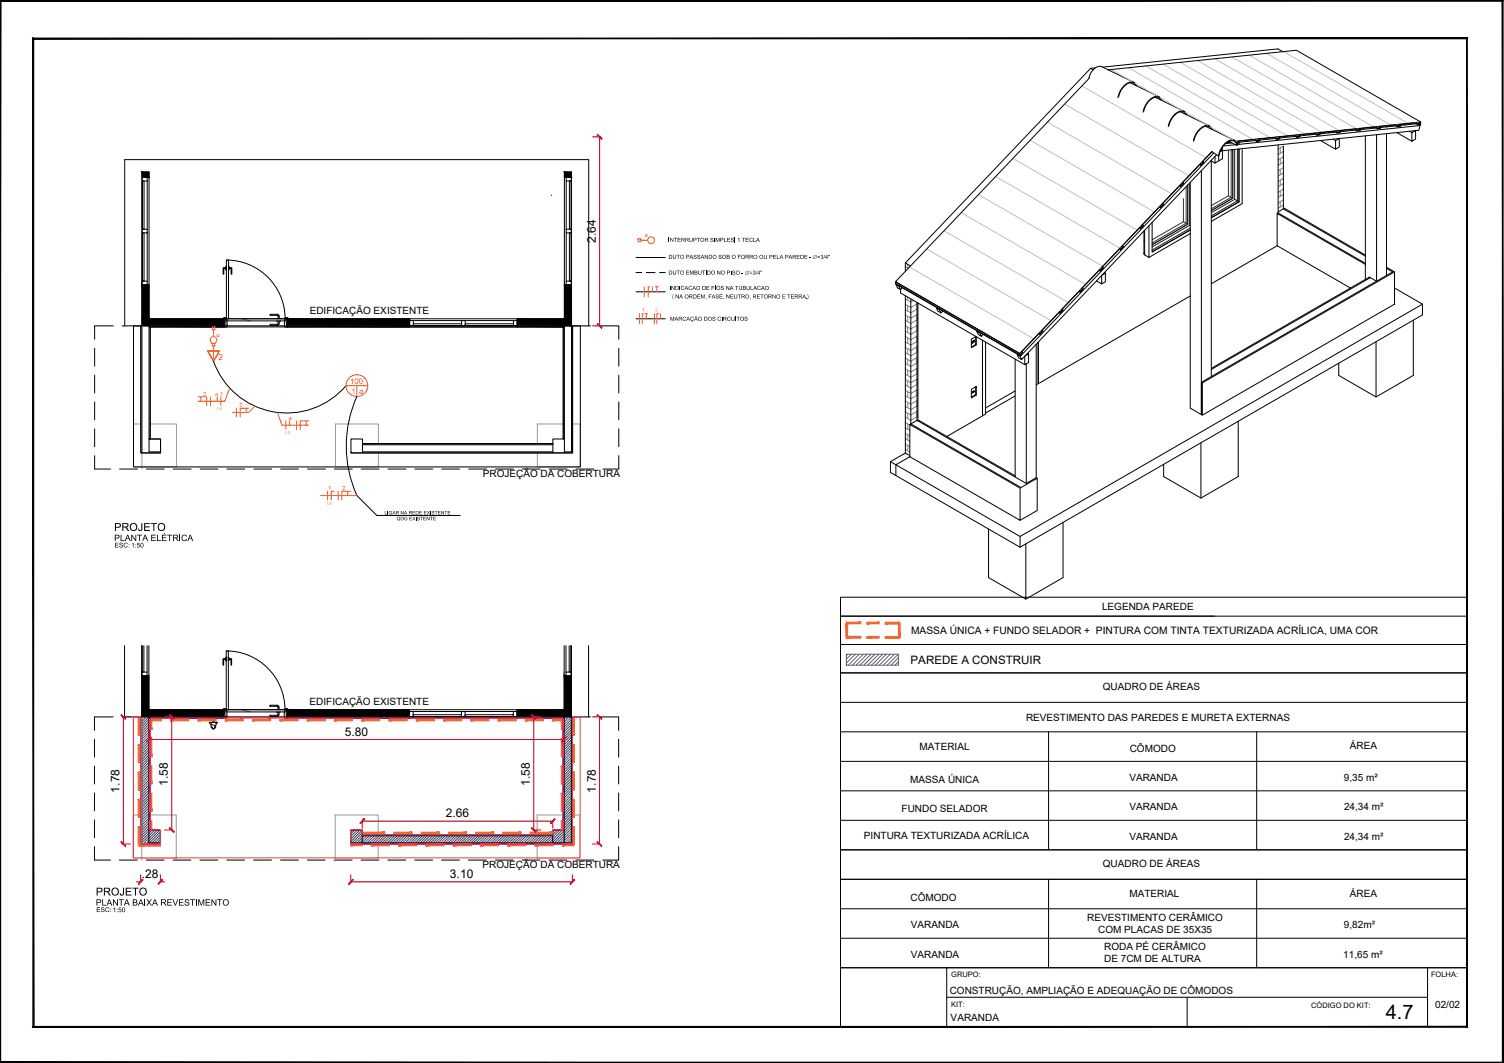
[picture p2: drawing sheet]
<svg xmlns="http://www.w3.org/2000/svg" width="420mm" height="297mm" viewBox="0 0 420 297" stroke-linecap="round" stroke-linejoin="round" font-family="sans-serif">
<defs><g id="words">
<text font-size="5.6" x="387.2" y="284.8">4.7</text>
<g font-size="3.4">
<text x="166.5" y="67.9" transform="rotate(-90 166.5 67.9)">2.64</text>
<text x="96.4" y="205.6">5.80</text>
<text x="33.4" y="221.5" transform="rotate(-90 33.4 221.5)">1.78</text>
<text x="46.9" y="219.5" transform="rotate(-90 46.9 219.5)">1.58</text>
<text x="148.1" y="219.5" transform="rotate(-90 148.1 219.5)">1.58</text>
<text x="166.4" y="221.5" transform="rotate(-90 166.4 221.5)">1.78</text>
<text x="124.6" y="228.4">2.66</text>
<text x="39.6" y="245.4">.28</text>
<text x="125.7" y="245.4">3.10</text>
</g>
<text font-size="3.2" x="254.4" y="185.5">PAREDE A CONSTRUIR</text>
<text font-size="2.9" x="254.5" y="177.2">MASSA ÚNICA + FUNDO SELADOR + PINTURA COM TINTA TEXTURIZADA ACRÍLICA, UMA COR</text>
<g font-size="2.8">
<text x="86.5" y="87.6">EDIFICAÇÃO EXISTENTE</text>
<text x="134.9" y="133.4">PROJEÇÃO DA COBERTURA</text>
<text x="307.9" y="170.5">LEGENDA PAREDE</text>
<text x="86.5" y="196.9">EDIFICAÇÃO EXISTENTE</text>
<text x="308.1" y="192.9">QUADRO DE ÁREAS</text>
<text x="286.6" y="201.5">REVESTIMENTO DAS PAREDES E MURETA EXTERNAS</text>
<text x="256.9" y="209.5">MATERIAL</text>
<text x="377.1" y="209.4">ÁREA</text>
<text x="315.6" y="210.1">CÔMODO</text>
<text x="254.3" y="218.7">MASSA ÚNICA</text>
<text x="315.5" y="218.2">VARANDA</text>
<text x="375.4" y="218.2">9,35 m²</text>
<text x="251.9" y="226.8">FUNDO SELADOR</text>
<text x="315.5" y="226.4">VARANDA</text>
<text x="375.5" y="226.4">24,34 m²</text>
<text x="241.4" y="234.5">PINTURA TEXTURIZADA ACRÍLICA</text>
<text x="315.5" y="234.7">VARANDA</text>
<text x="375.5" y="234.7">24,34 m²</text>
<text x="134.8" y="242.7">PROJEÇÃO DA COBERTURA</text>
<text x="308.1" y="242.4">QUADRO DE ÁREAS</text>
<text x="254.4" y="251.7">CÔMODO</text>
<text x="315.5" y="250.7">MATERIAL</text>
<text x="377.1" y="250.6">ÁREA</text>
<text x="303.7" y="257.5">REVESTIMENTO CERÂMICO</text>
<text x="254.5" y="259.4">VARANDA</text>
<text x="306.8" y="260.8">COM PLACAS DE 35X35</text>
<text x="375.4" y="259.4">9,82m²</text>
<text x="254.5" y="267.6">VARANDA</text>
<text x="308.5" y="265.6">RODA PÉ CERÂMICO</text>
<text x="308.5" y="269">DE 7CM DE ALTURA</text>
<text x="375.3" y="267.7">11,65 m²</text>
<text x="265.3" y="277.6">CONSTRUÇÃO, AMPLIAÇÃO E ADEQUAÇÃO DE CÔMODOS</text>
<text x="400.9" y="281.7">02/02</text>
<text x="265.6" y="285.4">VARANDA</text>
</g>
<text font-size="2.3" fill="#ff7f00" x="61" y="100.5">2</text>
<g font-size="2.2" fill="#ff7f00">
<text x="97.8" y="107.4">100</text>
<text x="98.2" y="110.1">1</text>
<text x="100.3" y="110">a</text>
</g>
<g font-size="2.1">
<text x="265.7" y="273.1">GRUPO:</text>
<text x="399.8" y="273.1">FOLHA:</text>
<text x="265.7" y="281.4">KIT:</text>
<text x="366.3" y="281.7">CÓDIGO DO KIT:</text>
</g>
<g font-size="1.6" fill="#ff7f00">
<text x="180.1" y="66.2">a</text>
<text x="60.6" y="93.2" transform="rotate(90 60.6 93.2)">a</text>
<text x="56.8" y="110.6">2</text>
<text x="60.1" y="110.6">a 1</text>
<text x="67" y="113.7">2</text>
<text x="80.7" y="117.3">a</text>
<text x="91.7" y="136.9">1</text>
<text x="95.7" y="136.9">2</text>
</g>
<g font-size="1.1" fill="#ff7f00">
<text x="60.5" y="114.6">1.5</text>
<text x="79.6" y="121.3">1.5</text>
<text x="91.2" y="141">1.5</text>
</g>
</g></defs>
<!-- layer: ARQ-TAB -->
<path d="M154 54.6h.1" fill="none" stroke="#000" stroke-width=".28"/>
<g fill="#000" stroke="#000" stroke-width=".28">
<path d="M39.6 48.1l2 1.5v-1.5zM39.6 48.1l2 1.5h-2z"/>
<path d="M157.7 48.1l2 1.5v-1.5zM157.7 48.1l2 1.5h-2z"/>
<path d="M39.6 79.6l2 9.5v-9.5zM39.6 79.6l2 9.5h-2z"/>
<path d="M157.7 79.6l2 9.5v-9.5zM157.7 79.6l2 9.5h-2z"/>
<path d="M39.6 89.1l23.2 2v-2zM39.6 89.1l23.2 2h-23.2z"/>
<path d="M80.1 89.1l34.3 2v-2zM80.1 89.1l34.3 2h-34.3z"/>
<path d="M144.5 89.1l15.2 2v-2zM144.5 89.1l15.2 2h-15.2z"/>
</g>
<g fill="#808080" stroke="#808080" stroke-width=".28">
<path d="M144.5 91.2l13.2 .2v-.2zM144.5 91.2l13.2 .2h-13.2z"/>
<path d="M80.5 91.2l33.9 .2v-.2zM80.5 91.2l33.9 .2h-33.9z"/>
<path d="M41.6 91.2l20.8 .2v-.2zM41.6 91.2l20.8 .2h-20.8z"/>
</g>
<!-- layer: Paredes -->
<g fill="none" stroke="#000" stroke-width=".28">
<path d="M39.6 49.6v30M41.6 49.6h-2v-1.5h2v31.5M157.7 49.6v30M159.7 49.6h-2v-1.5h2v31.5M39.6 91.1v-11.5h2v9.5h21.2v2h-.4v.3h-20.8M39.6 91.1h-.3v35.5h5.6v-.3M39.6 91.1h2v31.6M39.6 91.1v35.2M42 91.4v31.3M80.1 89.1h34.3v2h-34.3zM80.5 91.1v.3h77.2M114.4 91.4v-.3h30.1v.3"/>
<path d="M114.4 89.1h30.1M144.5 91.1v-2h13.2v-9.5h2v11.5M157.4 91.4v31.3M159.7 91.1v35.2h-2M159.7 91.1h.3v35.5h-62v-.3M159.7 91.1h-2v31.6M101.3 126.3h53.2M101.3 124.3h53.2M101.3 124h53.2"/>
</g>
<!-- layer: Arestas comuns -->
<path d="M39.6 89.1h2M41.6 91.1h20.8M41.6 91.2h20.8M80.5 91.2h33.9M144.5 91.1h13.2M144.5 91.2h13.2M157.7 89.1h2" fill="none" stroke="#000" stroke-width=".28"/>
<!-- layer: Pisos -->
<path d="M63.4 91.1h16.1M160 91.1h4.5" fill="none" stroke="#d6d6d6" stroke-width=".28"/>
<g fill="none" stroke="#000" stroke-width=".28">
<path d="M26.4 97.3v5M31.6 91.1h-5.2v3.7M34.1 91.1h5.2M159.7 91.1h5.3M167.5 91.1h5.4v3.7M172.9 97.3v5M26.4 104.8v5M26.4 112.3v5M26.4 119.8v5M172.9 104.8v5M172.9 112.3v5M172.9 119.8v5"/>
<path d="M26.4 127.3v3.8h4.5M33.4 131.1h5M40.9 131.1h5M48.4 131.1h5M55.9 131.1h5M63.4 131.1h5M70.9 131.1h5M78.4 131.1h5M85.9 131.1h5M93.4 131.1h5M100.9 131.1h5M108.4 131.1h5"/>
<path d="M115.9 131.1h5M123.4 131.1h5M130.9 131.1h5M138.4 131.1h5M145.9 131.1h5M153.4 131.1h5M160.9 131.1h5M172.9 127.3v3.8h-4.5"/>
</g>
<!-- layer: Pisos -->
<path d="M34.8 91.1v-46.5h129.7v46.5M37.3 91.1h2v35.5h5.6v-3.9h-2.9v-31.3h115.4v31.3h-2.9v1.3h-53.2v-1.3h-3.3v3.9h62v-35.5h2.1v39.4h-124.8zM41.6 122.7h3.3v3.6h-3.3zM101.3 124v2.6M154.5 124v2.6M157.4 122.7h.3v3.9" fill="none" stroke="#000" stroke-width=".28"/>
<!-- layer: Portas -->
<path d="M63.1 74.4l.1 1zM63.8 74.4l.2 1zM62.4 91.1h18.1M62.5 91.2l.2 .2h.7l-.2-2.6h-.5l-.3 .3h18.1l-.2-.3h-.6l-.2 2.6h.7l.3-.2M63.2 89.1h16.5v.6h-16.5zM77.3 89.1h1.1M77.3 89.7h1.1M77.7 89l-.1-.9h-2.1v-.3h2.1l.4 .4v.8M77.7 89.8l-.1 .8h-2.1v.3h2.2l.3-.4v-.7" fill="none" stroke="#000" stroke-width=".28"/>
<path d="M62.8 90.4l.6 .2M63.4 90.7l-.6 .1M67.5 89.1l2.4 .6M79.5 90h.6" fill="none" stroke="#787878" stroke-width=".28"/>
<!-- layer: Abertura -->
<path d="M63.1 74.4l.1 1zM63.1 74.8h-.8v1.8h.2v-1.6h.6M63.2 72.7h.6v16.4h-.6zM63.3 72.7a16.4 16.4 0 0 1 16.4 16.4M63.8 74.4l.2 1zM64 74.8h.8v1.8h-.2v-1.6h-.6" fill="none" stroke="#000" stroke-width=".28"/>
<!-- layer: Moldura_Montante -->
<g fill="none" stroke="#000" stroke-width=".28">
<path d="M39.7 49.6v1h1.4M39.7 50.6v13.5M41.1 49.6v14.5M158.2 49.6v1h1.4v-1M158.2 50.6v13.5M159.6 50.6v13.5M39.7 64.1h1.4v1h-1.4zM39.7 79.6v-1h1.4v1M39.7 65.1v13.5M41.1 65.1v13.5M158.2 64.1h1.4v1h-1.4zM158.2 79.6v-1h1.4v1"/>
<path d="M158.2 65.1v13.5M159.6 65.1v13.5M114.4 89.6h14.5M115.5 89.6v1.4h-1.1M115.5 91h13.4M128.9 89.6h1.1v1.4h-1.1zM130 89.6h13.4M130 91h13.4M144.5 89.6h-1.1v1.4h1.1"/>
</g>
<!-- layer: Vidro -->
<path d="M39.7 50.6h.5v13.5h-.5zM159.1 50.6h.5v13.5h-.5zM39.7 65.1h.5v13.5h-.5zM159.1 65.1h.5v13.5h-.5zM115.5 90.5h13.4v.5h-13.4zM130 90.5h13.4v.5h-13.4z" fill="none" stroke="#000" stroke-width=".28"/>
<path d="M39.3 118.5h-2v12h12v-12h-7.3M157.4 118.5h-7.3v5.5M160 118.5h2.1v12h-12v-3.9M105.7 124v-5.5h-12v12h12v-3.9" fill="none" stroke="#999" stroke-width=".28"/>
<!-- layer: Pisos -->
<path d="M39.6 91.1v40" fill="none" stroke="#999" stroke-width=".28"/>
<!-- layer: ARQ-TAB -->
<path d="M165.5 38.3h2.2M167.5 38.3v52.8M165.5 91.1h2.2" fill="none" stroke="#b80000" stroke-width=".28"/>
<g fill="#b80000" stroke="#b80000" stroke-width=".28">
<path d="M167 90.4l-.1 .1 1.3 1.1zM166.9 90.5l1.3 1.1-.2 .1z"/>
<path d="M166.9 37.7l1.1 1.2 .2-.1zM166.9 37.7l.1-.1 1.2 1.2z"/>
</g>
<!-- layer: ELE-VT3 -->
<g fill="none" stroke="#ff7f00" stroke-width=".28">
<path d="M58 98.1h3.3l-1.7 2.9zM59.2 91.4h.8v.8h-.8zM59.2 96h.8v.7h-.8zM59.6 92.2v1.9M59.6 96.7v4.3M178.6 87.7v2.8M179.8 87.7h-.4v2.8M55.3 110.9h1.5M56.1 110.9v1.2M57 110.9h.7v2.4M58.8 110.9v2.4M60.7 110.9v1.2"/>
<path d="M61.7 110.9v2.4M64.1 108.6l-1.3 3.5h-7.5M66 114.1v2.4M67.8 114.1h-.7v2.4M68 114.1h1.5M68.7 114.1v1.2M71.2 113.5l-1.7 1.8h-4.6M77.5 115.3l1.3 3.5h7.5M79.9 117.6v2.4M80.9 117.6v1.2M82.8 117.6v2.4M84.6 117.6h-.7v2.4"/>
<path d="M84.8 117.6h1.5M85.5 117.6v1.2M96.7 107.8h6M99.7 107.8v3M89.6 138.5h10.1M91.5 137.3v2.4M93.3 137.3h-.8v2.4M94.4 137.3v2.4M96.2 137.3h-.7v2.4M96.4 137.3h1.5M97.1 137.3v1.2"/>
<circle cx="59.7" cy="95" r=".94"/>
<circle cx="99.7" cy="107.8" r="3"/>
</g>
<!-- layer: 0 -->
<path d="M177.7 72h8.1M177.7 81.5h8.1M177.7 89.1h8.1M59.6 100.9a21.7 21.7 0 0 0 37.1 6.9M99.7 110.8a33.7 33.7 0 0 0 0 27.7" fill="none" stroke="#000" stroke-width=".28"/>
<!-- layer: EL-Textos_pontos -->
<g fill="#000">
<path d="M107.5 142.8l.1 .8 .5 .2h-.6zM108.3 142.8l.1 1zM108.7 142.9l.7-.1 .1 .3-.6-.2-.2 .4 .5 .4 .2-.3-.3-.1h.4v.3l-.3 .2-.4-.1-.2-.3zM112 142.8l.6 .8 .2-.8v1l-.7-.8-.1 .8zM113 144.5h.7v.2l-.2-.2-.4 .1-.1 .4 .4 .3 .3-.3-.3-.1h.4v.4h-.7l-.2-.4zM114.4 144.4h.7l-.6 .1v.3h.5l-.5 .1v.4l.6 .1h-.7zM115.2 142.8h.8l-.6 .1v.3h.5l-.5 .1v.3l.6 .2h-.8zM115.2 144.4l.4 .4 .4-.4-.3 .5 .4 .5-.5-.4-.4 .4 .3-.5zM116.2 144.4l.1 1zM116.6 144.5h.6l.1 .2-.6-.1 .6 .4-.1 .4-.6-.1-.1-.2 .4 .2 .3-.1-.6-.4zM117.1 142.8h.7l-.5 .1v.3h.5l-.5 .1v.3l.6 .2h-.8zM117.4 144.4h.8l-.3 .1v.9l-.2-.9z"/>
<path d="M118.3 144.4h.7l-.6 .1v.3h.6l-.6 .1v.4l.6 .1h-.7zM118.4 142.8h.7l-.5 .1v.3h.5l-.5 .1v.3l.5 .2h-.7zM119.2 144.4l.7 .8 .1-.8v1l-.7-.8-.1 .8zM119.3 142.8l.4 .4 .4-.4-.3 .4 .3 .6-.4-.5-.5 .5 .4-.5zM120.2 142.8h.2v1h-.2zM120.1 144.4h.8l-.3 .1v.9h-.2v-.9zM120.6 142.9h.6l.1 .2-.3-.2-.3 .1 .6 .4-.1 .3-.6-.1v-.1l.3 .2 .3-.1-.6-.4zM121 144.4h.8l-.6 .1v.3h.5l-.5 .1v.4l.6 .1h-.8zM121.5 142.8h.7l-.3 .1v.9l-.1-.9zM122.4 142.8h.7l-.6 .1v.3h.5l-.5 .1v.3l.6 .2h-.7zM123.3 142.8l.6 .8 .1-.8v1l-.6-.8-.1 .8zM124.2 142.8h.7l-.3 .1v.9l-.1-.9z"/>
<path d="M125.1 142.8h.7l-.6 .1v.3h.6l-.6 .1v.3l.6 .2h-.7z"/>
<path d="M110 142.8l.5 1-.2-.3h-.5l-.2 .3zM110 142.9l-.1 .5h.3z"/>
<path d="M110.6 142.8l.8 .1v.3l-.3 .1 .4 .5-.5-.5h-.3l-.1 .5zM110.7 142.9v.3l.6-.1-.2-.2z"/>
<path d="M111 144.5l.7 .1 .1 .9-.9-.3zM111.1 144.6l-.1 .5 .4 .2 .2-.6z"/>
<path d="M112 144.4l.7 .2 .1 .4-.2 .3-.6 .1zM112.1 144.5v.8l.4-.1 .1-.6z"/>
<path d="M113.2 142.8l.6 1-.3-.3h-.4l-.2 .3zM113.3 142.9l-.2 .5h.4z"/>
<path d="M114.3 142.8l.7 .1v.3l-.2 .1 .3 .5-.5-.5h-.2l-.1 .5zM114.4 142.9v.3l.5-.1-.1-.2z"/>
<path d="M116.1 142.8l.8 .2-.1 .7-.7 .1zM116.3 142.9v.7h.4l.1-.6z"/>
</g>
<!-- layer: DI-Linhas_do_quadro -->
<path d="M99.7 138.5l5.6 5.5h23.3" fill="none" stroke="#000" stroke-width=".28"/>
<!-- layer: ARQ-TXT-02 -->
<g fill="#000">
<path d="M32.2 151.7h.9v.1h-.8v.4h.8v.2h-.8v.4h.8v.2h-.9zM33.4 151.8l.6-.2 .3 .3-.2 .1-.2-.2-.4 .1 .8 .5-.1 .5-.8-.1-.1-.2 .4 .2 .5-.1-.1-.2-.7-.3zM34.7 151.8l.3-.2 .6 .2 .1 .2-.6-.2-.4 .3 .3 .7 .7-.2-.2 .3-.8-.1-.2-.4zM36.8 152l.5-.3v1.3h-.2v-1l-.2 .2zM38.4 151.7h.6v.2h-.5l-.1 .3 .3-.1 .4 .3-.3 .6-.6-.2v-.1l.3 .2 .4-.2-.1-.4-.6 .1z"/>
<path d="M35.9 152l.2 .2zM35.9 152.8l.2 .2z"/>
<path d="M37.8 152.1l.2 .1zM37.8 152.8l.2 .2z"/>
<path d="M39.4 151.8l.4-.1 .2 .3 .1 .7-.3 .3h-.3l-.2-.3zM39.5 151.9l-.1 .7 .4 .3 .1-.8z"/>
</g>
<!-- layer: ARQ-TXT-03 -->
<g fill="#000">
<path d="M33.7 149.4h.2v1.6h.9v.2h-1.1zM36.7 149.4h.2l.9 1.4v-1.4h.3v1.8h-.3l-.9-1.4v1.4h-.2zM38.3 149.4h1.4v.2h-.6v1.6h-.2v-1.6h-.6zM42.2 149.4h1.3v.2h-1v.6h.9v.2h-.9v.6h1v.2h-1.3zM43.9 149.4h.2v1.6h.9v.2h-1.1zM46.7 149.4h1.4v.2h-.6v1.6h-.2v-1.6h-.6zM50.1 149.4h.3v1.8h-.3zM51 149.6l.7-.2 .4 .3 .1 .2-.2 .1-.3-.4h-.4l-.4 .6 .4 .8h.4l.3-.4h.3l-.4 .5-.6 .1-.4-.3-.2-.8z"/>
<path d="M32.1 149.4h1l.3 .4-.2 .6-.9 .1v.7h-.2zM32.3 149.6v.6l.8-.1-.1-.4z"/>
<path d="M35.5 149.4h.3l.7 1.8h-.3l-.2-.6h-.7l-.2 .6h-.2zM35.6 149.6l-.2 .9h.6z"/>
<path d="M40.4 149.4h.3l.7 1.8h-.3l-.2-.6h-.7l-.2 .6h-.2zM40.5 149.6l-.3 .9h.6z"/>
<path d="M45.2 149.4h1.3v.2h-1v.6h.9v.2h-.9v.6h1v.2h-1.3zM45.9 149h.2l-.4 .3z"/>
<path d="M48.3 149.4h1l.4 .2v.5l-.4 .3 .6 .8h-.3l-.7-.8h-.3v.8h-.3zM48.6 149.6v.6h.7l.2-.2-.2-.4z"/>
<path d="M53 149.4h.3l.7 1.8h-.3l-.2-.6h-.7l-.2 .6h-.3zM53.1 149.6l-.2 .9h.5z"/>
</g>
<!-- layer: ARQ-TXT-04 -->
<g fill="#000">
<path d="M39.5 146.2h.3v1.7l-.3 .4-.5 .1-.3-.2-.1-.5h.2l.3 .4 .4-.1zM40.3 146.2h1.5v.2h-1.2v.7h1.2v.3h-1.2v.7h1.3v.3h-1.6zM42.1 146.2h1.7v.2h-.7v2h-.3v-2h-.7z"/>
<path d="M32.1 146.2h1.3l.4 .5-.3 .7-1.1 .1v.9h-.3zM32.4 146.4v.8l1-.1v-.6z"/>
<path d="M34.2 146.2l1.5 .1 .2 .7-.6 .4 .8 1h-.4l-.8-1h-.4v1h-.3zM34.5 146.4v.7h.7l.4-.2-.2-.5z"/>
<path d="M36.2 147.2a1.1 1.1 0 0 1 2.2 0 1.1 1.1 0 0 1-2.2 0zM36.5 147.3a.84 .84 0 0 0 1.6 0 .84 .84 0 0 0-1.6 0z"/>
<path d="M44 147.2a1.1 1.1 0 0 1 2.2 0 1.1 1.1 0 0 1-2.2 0zM44.3 147.3a.84 .84 0 0 0 1.6 0 .84 .84 0 0 0-1.6 0z"/>
</g>
<!-- layer: Texto -->
<g fill="#000">
<path d="M186.8 66.4h.2v1.2h-.2zM187.2 66.4l.8 .9 .1-.9v1.2l-.7-.9-.2 .9zM188 71.2h.1l.2 1 .4-.1v-.9h.2l-.1 .9-.1 .2-.7-.1zM188 75.6h.1l.2 1 .4-.1v-.9h.2l-.1 .9-.1 .2-.6-.1zM188.3 66.4h.8l-.3 .2v1h-.2v-1zM189 71.2h.9l-.4 .1v1h-.1v-1zM189 75.6h.9l-.4 .1v1h-.1v-1zM189.3 66.4l.8 .1-.6 .1v.3h.6l-.6 .2v.3l.6 .2h-.8zM191.7 75.6h.8v.2h-.6v.3h.6l-.6 .1v.4l.6 .1h-.8zM192.6 66.5l.4 1 .3-.1v-.9h.2v.8l-.2 .3-.6-.2zM192.7 75.6h.3l.3 1 .3-1h.2v1.1h-.1v-.9l-.5 .9-.3-.9-.2 .9zM193.8 71.3l.4-.1 .3 .2-.1 .2-.1-.3-.4 .1 .7 .5-.1 .3-.4 .2-.3-.2-.1-.2 .4 .2 .4-.2-.7-.3z"/>
<path d="M194.9 71.3h.7v.2l-.3-.2-.4 .1 .7 .5v.3l-.4 .2-.4-.2v-.2l.3 .2 .4-.2-.6-.3zM194.7 66.5h.9l-.4 .1v1h-.2v-1zM195.1 75.6h.1v.9l.3 .1 .3-.1v-.9h.2l-.2 1.1-.7-.1zM196.1 75.6h.9l-.4 .2v.9h-.1v-.9zM197.2 75.6h.1v1.1h-.1zM196.9 71.2l.7 .9 .2-.9v1.1l-.8-.8v.8h-.1zM198.5 66.6l.2-.2 .5 .2 .1 .2-.4-.2-.3 .1 .7 .4-.1 .4-.5 .1-.2-.2-.1-.2 .4 .3 .4-.2-.7-.4zM199.5 66.5h.2v1.1h-.2zM199.9 66.5h.3l.3 .9 .3-.9h.2v1.1h-.1v-1l-.4 1-.4-1v1h-.2zM200.3 75.6l.8 .9v-.9h.1v1.1l-.7-.8v.8h-.2zM200.8 71.3h.7l.1 .2-.3-.2-.4 .1 .7 .4-.1 .5-.7-.1-.1-.2 .5 .2 .3-.1-.7-.4zM202.3 66.5h.1v.9l.6 .2h-.7z"/>
<path d="M203.1 66.5h.8l-.6 .1v.3h.6l-.6 .2v.3l.7 .2h-.9zM204.2 75.6h.1v1.1h-.1zM204.2 66.6l.5-.2 .3 .2v.2l-.4-.2-.3 .1 .7 .4-.1 .4-.7-.1 .1-.2 .2 .3 .4-.2-.7-.4zM204.6 75.7l.5-.1 .2 .2 .1 .1-.3-.2-.4 .2 .7 .4-.1 .4-.7-.2-.1-.1 .4 .2 .4-.1-.7-.4zM205.2 66.5l.2 1.4zM206.1 66.7l.4-.2v1.1h-.1v-.9zM206.1 71.2h.8v.2h-.6v.3h.5l-.5 .1v.5h-.2zM207.2 76.3l.4 .1zM207.3 66.5h.9l-.4 .1v1h-.2v-1zM208.3 66.5h.8l-.7 .1v.3h.7l-.7 .2v.3h.7v.2h-.8zM209.4 66.6l.3-.2 .5 .2 .1 .2-.6-.2-.3 .3 .3 .6 .6-.3-.2 .3-.7-.1zM210.4 75.7l.6 .1-.2 .3 .2 .4-.2 .3-.5-.2 .2-.2 .2 .3 .2-.3-.3-.2 .2-.4-.5 .1z"/>
<path d="M210.5 66.5h.1v.9h.6v.2h-.7zM211.4 75.6l-.3 1.2zM213.4 71.2l.4 1 .3-.1v-.9h.2l-.2 1.1-.6-.1zM216 71.2h.8l-.7 .2v.3h.7l-.7 .1v.4l.7 .1h-.8zM217 71.2h.2v1l.5 .1h-.7zM222.6 71.2h.8l-.7 .2v.3h.6l-.6 .1v.4l.7 .1h-.8zM224.7 71.2h.8l-.6 .2v.3h.6l-.6 .1v.4l.7 .1h-.9zM226.1 71.9h.4v.1h-.4zM229.4 71.3l.5 .1-.1 .3 .2 .4-.2 .2-.5-.2h.5l-.1-.3h-.2l.3-.4-.5 .1zM230.4 71.2l-.4 1.2zM187.2 79.9h.1v1.1h-.1zM188 82.3h.2l-.2 .6 .2 .8-.3-.6z"/>
<path d="M187.3 88.5h.2l.3 1 .3-1h.2v1.1h-.1v-.9l-.5 .9-.3-.9-.1 .9zM187.6 79.9l.7 .9v-.9h.1v1.1l-.7-.9v.9h-.1zM188.7 82.3l.8 .9v-.9h.1v1.1l-.7-.9-.2 .9zM189.8 79.9h.2v1.1h-.2zM190.3 80l.6-.1 .2 .2-.1 .1-.4-.2-.2 .4 .2 .5 .6-.2-.2 .2h-.7zM190.8 88.6l.5-.1 .3 .2-.1 .2-.4-.3-.3 .4 .2 .5h.3l.2-.3v.3h-.7l-.1-.6zM192.5 80h.7l.1 .2-.5-.2-.3 .4 .2 .5 .6-.2-.1 .2h-.7zM192.9 88.7l.6-.2 .3 .3-.5-.2-.3 .3 .3 .6 .5-.2-.4 .3 .1 .3-.3 .1 .2-.2-.5-.4zM194.8 82.3h.8v.1h-.7v.4h.7l-.7 .1v.4l.7 .1h-.8zM195.8 82.3h.2l.3 .9 .4-.9h.2v1.1l-.2-.9-.4 .9-.3-.9v.9h-.2zM197.1 83.3h.2l-.1 .3zM197.3 79.9h.8l-.6 .1v.4h.6l-.6 .1v.4h.7v.1h-.9z"/>
<path d="M198 82.3h.7v.1h-.6v.4h.5l-.5 .1v.5h-.1zM198.8 79.9h.8l-.7 .1v.4h.6v.1h-.6v.5h-.1zM199.1 88.6h.7v.2l-.3-.2-.3 .2 .6 .3-.1 .5-.7-.1v-.2l.3 .2 .4-.1-.6-.5zM199.8 79.9h.1v1.1h-.1zM200 82.4l.5-.1 .2 .2-.1 .1-.1-.2-.4 .1 .6 .4v.4h-.7l-.1-.3 .4 .3 .4-.1-.7-.5zM200.6 88.7l.3-.2 .5 .2-.1 .2-.4-.3-.3 .3 .3 .6 .5-.2-.2 .3-.6-.1zM201.7 88.5h.1v1.1h-.1zM201 82.3h.8v.1h-.6v.4h.6l-.6 .1v.4l.6 .1h-.8zM201.4 80l.5-.1 .3 .2v.1l-.4-.2-.3 .1 .7 .5-.1 .4-.7-.2 .1-.1 .2 .2 .4-.1-.7-.4zM202.1 83.3h.1l-.1 .3zM202.9 79.9l.7 .9v-.9h.2v1.1l-.8-.9v.9h-.1zM202.9 82.3l.7 .9v-.9h.2v1.1l-.7-.9v.9h-.2z"/>
<path d="M203.2 88.7l.3-.2 .5 .2v.2l-.5-.2-.2 .3 .2 .5 .6-.2-.1 .3-.7-.1zM204 82.3h.9l-.7 .1v.4h.6l-.6 .1v.4l.7 .1h-.9zM204.3 88.5h.1l.2 1 .4-.1v-.9h.2l-.2 1.1-.6-.1zM205.4 88.5h.2v1.1h-.2zM205.1 82.3h.1v.8l.2 .2 .4-.1v-.9h.2l-.2 1h-.7zM205.4 79.9h.8l-.3 .1v1h-.2v-1zM205.8 88.5h.9l-.4 .2v.9h-.2v-.9zM206.1 82.3h.9l-.4 .1v1h-.1v-1zM206.4 79.9h.2l.1 1 .4-.1v-.9h.2l-.2 1.1-.6-.1zM208.1 88.6l.4-.1 .3 .2v.1l-.3-.2-.3 .2 .6 .4-.1 .4-.7-.1 .1-.2 .2 .2 .4-.1v-.2l-.7-.2zM208.6 79.9h.1l.2 1 .4-.1v-.9h.1v.8l-.1 .3-.7-.1zM209.5 83.3h.2l-.2 .3z"/>
<path d="M209.7 79.9h.1v1l.6 .1h-.7zM211.5 82.3h.8l-.7 .1v.4h.6l-.6 .1v.4l.7 .1h-.8zM211.6 80.1l.3-.2 .5 .1 .1 .2-.6-.1-.2 .5 .2 .3h.3l.2-.3 .1 .3-.3 .2-.5-.2zM212.4 82.3h.9l-.4 .1v1h-.1v-1zM215.8 82.3l.7 .9 .2-.9v1.1l-.8-.9-.1 .9zM218.6 82.3h.8l-.7 .1v.4l.6 .1h-.6v.4l.7 .1h-.8zM219.9 82.3h.9l-.3 .1v1h-.2v-1zM221 82.3h.8l-.7 .1v.4h.6l-.6 .1v.4h.7v.1h-.8zM225.3 83.3l.2 .1zM225.6 82.3l.3 .5-.3 .9 .2-.9z"/>
<path d="M186.9 71.2l.8 .2 .1 .5-.2 .3-.7 .1zM187 71.3v.9h.5l.1-.7z"/>
<path d="M186.9 75.6l.8 .2 .1 .5-.2 .4h-.7zM187 75.7v.9h.5l.1-.7z"/>
<path d="M188.7 79.9l.8 .2 .1 .5-.2 .3-.7 .1zM188.8 80v.9l.5-.1 .1-.6z"/>
<path d="M190 71.8a.57 .57 0 0 1 1.1 0 .57 .57 0 0 1-1.1 0zM190.1 71.8a.45 .45 0 0 0 .9 0 .45 .45 0 0 0-.9 0z"/>
<path d="M190 76.2a.57 .57 0 0 1 1.1 0 .57 .57 0 0 1-1.1 0zM190.1 76.2a.45 .45 0 0 0 .9 0 .45 .45 0 0 0-.9 0z"/>
<path d="M190.4 66.5l.8 .1v.3l-.3 .2 .4 .5-.5-.5h-.3v.5h-.1zM190.5 66.6v.4l.6-.2-.1-.2z"/>
<path d="M191.7 71.2h.7l.2 .3-.2 .3-.5 .1v.4h-.2zM191.9 71.3v.4h.5l-.1-.3z"/>
<path d="M191.5 66.5l.8 .1v.3l-.3 .2 .4 .5-.5-.5h-.3v.5h-.1zM191.6 66.6v.4l.6-.2-.1-.2z"/>
<path d="M193 71.2h.2l.5 1.1-.3-.3h-.5l-.3 .3zM193.1 71.3l-.2 .6h.4z"/>
<path d="M193.7 66.5h.6l.3 .2-.2 .4h-.5v.5h-.2zM193.9 66.6v.4l.5-.1-.1-.3z"/>
<path d="M194 75.6l.8 .1v1h-.8zM194.2 75.8v.3l.5-.1-.1-.2zM194.2 76.2v.4l.5-.1-.1-.3z"/>
<path d="M194.5 80.5a.56 .56 0 0 1 1.1 0 .56 .56 0 0 1-1.1 0zM194.6 80.5a.45 .45 0 0 0 .9 0 .45 .45 0 0 0-.9 0z"/>
<path d="M195.6 67a.56 .56 0 0 1 1.1 0 .56 .56 0 0 1-1.1 0zM195.8 67a.43 .43 0 0 0 .8 0 .43 .43 0 0 0-.8 0z"/>
<path d="M196.2 79.9l.8 .2 .1 .5-.2 .4h-.7zM196.4 80v.9l.5-.1 .1-.6z"/>
<path d="M196.2 71.2h.1l.5 1.1-.3-.3h-.5l-.3 .3zM196.2 71.3l-.2 .6h.4z"/>
<path d="M197.6 75.6l.8 .2 .1 .5-.2 .4h-.7zM197.7 75.8v.8h.5l.1-.8z"/>
<path d="M196.9 66.5l.9 .1v.3l-.3 .2 .4 .5-.6-.5h-.2v.5h-.2zM197.1 66.6v.4l.6-.2-.2-.2z"/>
<path d="M198 71.2l.8 .2 .1 .4-.1 .4-.8 .1zM198.2 71.3v.9l.5-.1v-.6z"/>
<path d="M198.6 76.2a.6 .6 0 0 1 1.2 0 .6 .6 0 0 1-1.2 0zM198.8 76.2a.42 .42 0 0 0 .8 0 .42 .42 0 0 0-.8 0z"/>
<path d="M199.1 71.8a.56 .56 0 0 1 1.1 0 .56 .56 0 0 1-1.1 0zM199.2 71.8a.43 .43 0 0 0 .8 0 .43 .43 0 0 0-.8 0z"/>
<path d="M200.1 80.5a.56 .56 0 0 1 1.1 0 .56 .56 0 0 1-1.1 0zM200.3 80.5a.43 .43 0 0 0 .8 0 .43 .43 0 0 0-.8 0z"/>
<path d="M201.2 66.5h.7l.2 .2-.2 .4h-.5v.5h-.2zM201.4 66.6v.4l.5-.1v-.3z"/>
<path d="M201.4 76.2a.56 .56 0 0 1 1.1 0 .56 .56 0 0 1-1.1 0zM201.5 76.2a.45 .45 0 0 0 .9 0 .45 .45 0 0 0-.9 0z"/>
<path d="M201.7 71.8a.6 .6 0 0 1 1.2 0 .6 .6 0 0 1-1.2 0zM201.9 71.8a.42 .42 0 0 0 .8 0 .42 .42 0 0 0-.8 0z"/>
<path d="M203.1 75.6h.7l.2 .3-.2 .3-.5 .1v.4h-.2zM203.3 75.8v.4l.5-.1-.1-.3z"/>
<path d="M203 71.2l.7 .1 .1 1h-.8zM203.2 71.4v.3l.5-.1-.1-.2zM203.2 71.8v.4l.5-.1-.1-.3z"/>
<path d="M204.4 71.8a.57 .57 0 0 1 1.1 0 .57 .57 0 0 1-1.1 0zM204.5 71.8a.45 .45 0 0 0 .9 0 .45 .45 0 0 0-.9 0z"/>
<path d="M205.5 76.2a.6 .6 0 0 1 1.2 0 .6 .6 0 0 1-1.2 0zM205.7 76.2a.42 .42 0 0 0 .8 0 .42 .42 0 0 0-.8 0z"/>
<path d="M207 71.8a.56 .56 0 0 1 1.1 0 .56 .56 0 0 1-1.1 0zM207.2 71.8a.42 .42 0 0 0 .8 0 .42 .42 0 0 0-.8 0z"/>
<path d="M208.3 75.9l.9-.2-.1 .8-.9 .3zM208.4 75.9v.6l.6-.6zM209.1 75.9l-.6 .7 .6-.1z"/>
<path d="M208.3 71.2l.8 .1v.4l-.2 .1 .4 .5-.6-.5h-.3v.5h-.1zM208.4 71.3v.4l.6-.1-.1-.2z"/>
<path d="M209.4 76l.8 .1zM209.4 76.3l.8 .1z"/>
<path d="M209.4 71.2l.9 .1v.4l-.3 .1 .4 .5-.6-.5h-.2v.5h-.2zM209.6 71.3v.4l.6-.1-.1-.2z"/>
<path d="M210.5 71.8a.57 .57 0 0 1 1.1 0 .57 .57 0 0 1-1.1 0zM210.6 71.8a.45 .45 0 0 0 .9 0 .45 .45 0 0 0-.9 0z"/>
<path d="M211.6 66.5h.2l.4 1.1-.3-.3h-.4l-.3 .3zM211.7 66.6l-.2 .5h.4z"/>
<path d="M212.1 75.6l.1 .8h.1l-.1 .3-.2-.2h-.4zM212 75.8l-.3 .6h.3z"/>
<path d="M212.1 71.8a.56 .56 0 0 1 1.1 0 .56 .56 0 0 1-1.1 0zM212.3 71.8a.42 .42 0 0 0 .8 0 .42 .42 0 0 0-.8 0z"/>
<path d="M212.7 75.6h.2v.4zM212.5 75.6h.1v.4z"/>
<path d="M213.7 80.5a.56 .56 0 0 1 1.1 0 .56 .56 0 0 1-1.1 0zM213.8 80.5a.45 .45 0 0 0 .9 0 .45 .45 0 0 0-.9 0z"/>
<path d="M214.9 71.2h.7l.2 .2-.2 .4-.5 .1v.4h-.2zM215.1 71.4v.4l.5-.1v-.3z"/>
<path d="M218.2 71.2l.6 1.1-.3-.3h-.4l-.3 .3zM218.3 71.3l-.2 .6h.4z"/>
<path d="M219.4 71.2h.6l.2 .3-.1 .3-.6 .1v.4h-.1zM219.5 71.4v.4l.5-.1v-.3z"/>
<path d="M220.7 71.2h.2l.4 1.1-.3-.3h-.4l-.3 .3zM220.8 71.3l-.2 .6h.4z"/>
<path d="M221.4 71.2l.9 .2v.3l-.3 .1 .4 .5-.6-.5h-.2v.5h-.2zM221.6 71.3v.4l.6-.1-.1-.2z"/>
<path d="M223.6 71.2l.8 .2 .1 .4-.2 .5h-.7zM223.8 71.4v.8h.4l.1-.7z"/>
<path d="M227.3 71.4l.9-.1-.2 .9-.9 .2zM227.3 71.5v.6l.6-.6zM228 71.5l-.6 .7 .3 .1 .3-.2z"/>
<path d="M228.3 71.6l.8 .1h-.8zM228.3 71.9l.8 .1z"/>
<path d="M231 71.2l.1 .8h.2l-.2 .4-.1-.3h-.5zM231 71.4l-.4 .6h.4z"/>
<path d="M231.7 71.2h.1v.4zM231.4 71.2h.2l-.1 .4z"/>
<path d="M188.9 88.5h.1l.5 1.1-.3-.3h-.5l-.3 .3zM189 88.6l-.2 .6h.3z"/>
<path d="M189.6 88.5l.9 .1v.4l-.3 .1 .4 .5-.6-.5h-.2v.5h-.2zM189.8 88.6v.4l.6-.1-.2-.2z"/>
<path d="M190.2 82.3h.1l.5 1.1-.3-.3h-.5l-.3 .3zM190.2 82.4l-.1 .5h.3z"/>
<path d="M191.2 82.8a.6 .6 0 0 1 1.2 0 .6 .6 0 0 1-1.2 0zM191.4 82.9a.42 .42 0 0 0 .8 0 .42 .42 0 0 0-.8 0z"/>
<path d="M191.7 79.9h.1l.5 1.1-.3-.3h-.5l-.3 .3zM191.7 80l-.1 .6h.3z"/>
<path d="M192.2 88.5h.1l.5 1.1-.3-.3h-.5l-.3 .3zM192.2 88.6l-.2 .6h.4z"/>
<path d="M192.5 82.3l.9 .1v.3l-.3 .2 .4 .5-.5-.5h-.3v.5h-.2zM192.7 82.4v.4l.6-.1-.1-.3z"/>
<path d="M193.7 82.3h.6l.2 .2 .1 .5-.2 .3-.7 .1zM193.8 82.4v.9h.4l.2-.3v-.5z"/>
<path d="M193.8 79.9h.2l.4 1.1-.3-.3h-.4l-.3 .3zM193.9 80l-.2 .6h.4z"/>
<path d="M194.3 88.5l.6 1.1-.3-.3h-.4l-.3 .3zM194.4 88.6l-.2 .6h.4zM194.2 88.3h.5l-.1 .1z"/>
<path d="M195 89.1a.56 .56 0 0 1 1.1 0 .56 .56 0 0 1-1.1 0zM195.1 89.1a.45 .45 0 0 0 .9 0 .45 .45 0 0 0-.9 0z"/>
<path d="M196.7 88.5l.8 .2 .1 .5-.2 .4h-.7zM196.9 88.7v.8h.4l.1-.7z"/>
<path d="M197.7 89.1a.6 .6 0 0 1 1.2 0 .6 .6 0 0 1-1.2 0zM197.9 89.1a.42 .42 0 0 0 .8 0 .42 .42 0 0 0-.8 0z"/>
<path d="M199.2 82.3l.7 1.1-.3-.3h-.5l-.3 .3zM199.3 82.4l-.2 .6h.4z"/>
<path d="M202.1 88.5l.8 .1v.3l-.3 .2 .4 .5-.6-.5h-.2v.5h-.1zM202.2 88.7v.3l.6-.1-.1-.2z"/>
<path d="M204.3 79.9l.6 1.1-.3-.3h-.4l-.3 .3zM204.4 80l-.2 .6h.4z"/>
<path d="M206.7 89.1a.56 .56 0 0 1 1.1 0 .56 .56 0 0 1-1.1 0zM206.9 89.1a.42 .42 0 0 0 .8 0 .42 .42 0 0 0-.8 0z"/>
<path d="M207.2 82.3l.8 .1v.4l-.3 .1 .4 .5-.5-.5h-.3v.5h-.1zM207.3 82.4v.4l.6-.1-.1-.3z"/>
<path d="M207.5 79.9l.8 .1-.1 1h-.7zM207.7 80v.4l.5-.1-.1-.2zM207.7 80.5v.4l.5-.1v-.3z"/>
<path d="M208.2 82.8a.56 .56 0 0 1 1.1 0 .56 .56 0 0 1-1.1 0zM208.3 82.9a.45 .45 0 0 0 .9 0 .45 .45 0 0 0-.9 0z"/>
<path d="M210.4 82.3l.8 .1v.4l-.3 .1 .4 .5-.5-.5h-.3v.5h-.1zM210.5 82.4v.4l.6-.1-.1-.3z"/>
<path d="M210.9 79.9h.1l.5 1.1-.3-.3h-.5l-.3 .3zM210.9 80l-.1 .6h.3z"/>
<path d="M213 79.9h.2l.4 1.1-.3-.3h-.4l-.3 .3zM213.1 80l-.2 .6h.4z"/>
<path d="M213.4 82.8a.56 .56 0 0 1 1.1 0 .56 .56 0 0 1-1.1 0zM213.5 82.9a.45 .45 0 0 0 .9 0 .45 .45 0 0 0-.9 0z"/>
<path d="M214.7 82.3l.8 .1v.4l-.3 .1 .4 .5-.5-.5h-.3v.5h-.1zM214.8 82.4v.4l.6-.1-.1-.3z"/>
<path d="M216.8 82.8a.6 .6 0 0 1 1.2 0 .6 .6 0 0 1-1.2 0zM217 82.9a.42 .42 0 0 0 .8 0 .42 .42 0 0 0-.8 0z"/>
<path d="M222 82.3l.9 .1v.3l-.3 .2 .4 .5-.6-.5h-.2v.5h-.2zM222.2 82.4v.4l.5-.1-.1-.3z"/>
<path d="M223.1 82.3l.9 .1v.3l-.3 .2 .4 .5-.6-.5h-.2v.5h-.2zM223.3 82.4v.4l.6-.1-.1-.3z"/>
<path d="M224.6 82.3h.1l.5 1.1-.3-.3h-.5l-.3 .3zM224.6 82.4l-.1 .6h.3z"/>
</g>
<!-- layer: ELETRODUTO_TETO -->
<path d="M177.7 76.2h1.6M180.5 76.2h2.5M184.3 76.2h1.5" fill="none" stroke="#000" stroke-width=".28"/>
<!-- layer: ELE-VT3 -->
<path d="M179.5 86.4l.4-.3v1l-.1-.8z" fill="#ff7f00"/>
<path d="M180.1 87.7h.8M180.5 87.7v1.4M182.8 87.7v2.8M184 87.7h-.5v2.8" fill="none" stroke="#ff7f00" stroke-width=".28"/>
<path d="M183.2 86.3h.5v.3l-.4 .4 .4 .2h-.6l.5-.7-.1-.2-.4 .2z" fill="#ff7f00"/>
<g fill="none" stroke="#ff7f00" stroke-width=".28">
<path d="M178.2 66.7h.8v.8h-.8zM179 67.1h2M179.9 80.1v2.8M181.6 80.1h-.5v2.8M182.3 80.2v1.4M183.1 80.1h.8M183.5 80.1v1.4M184.5 87.7v1.4"/>
<circle cx="181.9" cy="67.1" r=".94"/>
</g>
<g fill="none" stroke="#808080" stroke-width=".28">
<path d="M357.7 41.3v1.5M357.7 44.3v1.5M357.7 47.3v1.5M357.7 50.3v1.5M357.7 53.3v1.5M357.7 56.4v1.5M358.5 40.8l-1.4 .9M358.5 42.3l-1.4 .9M358.5 43.8l-1.4 .9M358.5 45.3l-1.4 .9M358.5 46.8l-1.4 .9M358.5 48.3l-1.4 .9"/>
<path d="M358.5 49.8l-1.4 .9M358.5 51.3l-1.4 .9M358.5 52.8l-1.4 .9M358.5 54.3l-1.4 .9M358.5 55.8l-1.4 .9M358.5 57.3l-1.4 .9M252.9 74.5l.8 .5M253.6 73.9v1M252.9 83.5l1.5 .9 .8-.4M252.9 85l1.5 .9 1.8-1v1.5l-1.8 1-1.5-.9M252.9 88l1.5 .9 1.8-1v1.5l-1.8 1-1.5-.9M252.9 91l1.5 .9 1.8-1v1.5l-1.8 1-1.5-.9"/>
<path d="M252.9 94.1l1.5 .8 1.8-1v1.5l-1.8 1-1.5-.8M252.9 97.1l1.5 .8 1.8-1v1.5l-1.8 1-1.5-.8M253.6 83v.9M253.6 85.4v1.5M253.6 88.4v1.5M253.6 91.4v1.5M253.6 94.4v1.5M253.6 97.4v1.5M252.9 100.1l1.5 .8 1.8-1v1.5l-1.8 1-1.5-.8M252.9 103.1l1.5 .8 1.8-1v1.5l-1.8 1-1.5-.8M252.9 106.1l1.5 .8 1.8-1v1.5l-1.8 1-1.5-.8M252.9 109.1l1.5 .8 1.8-.9v1.4l-1.8 1-1.5-.8"/>
<path d="M252.9 112.1l1.5 .9 1.8-1.1v1.5l-1.8 1.1-1.5-.9M252.9 115.1l1.5 .9 1.8-1.1v1.5l-1.8 1.1-1.5-.9M252.9 118.1l1.3 .7M252.9 119.6l1.3 .7M253.6 100.4v1.5M253.6 103.4v1.5M253.6 106.4v1.5M253.6 109.4v1.5M253.6 112.4v1.5M253.6 115.5v1.5M253.6 118.5v1.5M252.9 121.1l1.3 .7"/>
<path d="M252.9 122.6l1.3 .7M252.9 124.1l1.3 .7M252.9 125.6l1.3 .7M253.6 121.5v1.5M253.6 124.5v1.5"/>
</g>
<!-- layer: Paredes -->
<g fill="none" stroke="#000" stroke-width=".28">
<path d="M304.7 19.1l.7 .4M306 19l-1.3 .1-51.8 54.4v2.3M358.4 14.4l-1.4-.7-49 5.1M357.1 59.5l24.3 14.1M357.1 59.2l1.7-1 22.6 13.1M357.1 40.5v19M357.1 59.5l-.3 .2M358.5 40.9v17.5l22.9 13.2M252.9 73.5l1.5 .8M319.6 64.6v6.5l.2-.1M319.8 70.7l-.2 .1M319.8 64.4v2.7"/>
<path d="M356.8 68.7v-9l24.6 14.2M356.8 68.7l-18.4 10.6M356.8 68.7l20.5 11.8M382.8 77.6l-44.4 25.6M384.6 78.6l-2.1-1.2-44.1 25.5M387.3 75l1.8 1-53.5 30.8v9.1l.3 .1M387.3 74.7l2.3 1.3M252.9 82.6v44l1.3 .7M254.4 83.5v35l30.6 17.6M256.2 84.5v33M256.4 84.7v32.9l.3-.1 26.9 15.5M272.6 96.3l.1 .1"/>
<path d="M272.6 94l-1.2 .8v2.4l1.3-.8v-2.3M274.5 95.1v21.1l-10 5.8M332.5 82.7l-42.4 24.5v-11.6M254.2 118.6l30.8 17.8v9l-30.8-17.8zM256.2 117.5l30.5 17.6 2.8-1.6 .3 .1M256.2 117.5l-2 1.1M271.4 108.8l1.3-.8v2.4l-1.3 .8zM272.6 110.3l.1 .1M290 107.1l.1 .1M335.6 106.8l.3 .2M335.9 107l53.7-31v9l-53.7 31zM285 136.4l4.8-2.8v9l-4.8 2.8"/>
<path d="M39.6 180.4v8.4M41.6 180.4v8.4M80 198.3h34.4v2h-34.4zM114.4 198.3h30M157.6 180.4v8.4M159.6 180.4v8.4M39.6 200.3v-11.5h2v9.5h21.2v2h-.4v.3h-20.8M39.6 200.3h-.3v35.5h5.5v-.3M39.6 200.3h2v31.6M39.6 200.3v35.2M41.9 200.6v31.3M80.4 200.3v.3h77.2"/>
<path d="M114.4 200.6v-.3h30v.3M144.4 200.3v-2h13.2v-9.5h2v11.5M157.3 200.6v31.3M159.6 200.3v35.2h-2M159.6 200.3h.3v35.5h-61.9v-.3M159.6 200.3h-2v31.6M101.2 235.5h53.2M101.2 233.5h53.2M101.2 233.2h53.2"/>
</g>
<path d="M276.4 114.8l-.3 .1M278.2 113.6l.1 .1M250.2 128.7l-.3 .2M250.3 129.2l.3 .1M252.4 127l.4 .1M254 127.2l-.1 .1" fill="none" stroke="#d0d0d0" stroke-width=".28"/>
<!-- layer: Pisos -->
<path d="M389.6 80.5l7.8 4.5-112.4 64.9-36.2-20.9M397.4 85v3l-112.4 64.9-36.2-20.9v-3l4.1-2.4M283.6 110.6l-8.3 4.8M254.2 127.6l-3.9 2.3v3M285 149.9v3M34.8 180.4v19.9M164.4 180.4v19.9" fill="none" stroke="#000" stroke-width=".28"/>
<!-- layer: Portas -->
<path d="M275.3 95.6v20.1l-.8 .4M290 95.7v11.5l-.5 .3M283.6 109.2l-8.3 4.8M63.1 183.7l.1 1zM63.2 198.3h16.4v.6h-16.4zM63.8 183.7l.1 1zM77.3 198.3h1M77.3 198.9h1M77.7 198.2l-.1-.8h-2.2v-.3h2.2l.3 .4 .1 .7M77.7 199l-.1 .8-2.2 .1v.3l2.2-.1 .3-.3 .1-.8M62.4 200.3h18M62.4 200.4l.2 .2h.8l-.2-2.6h-.6l-.2 .3h18l-.2-.3h-.6l-.2 2.6h.8l.2-.2" fill="none" stroke="#000" stroke-width=".28"/>
<!-- layer: Moldura_Montante -->
<path d="M330.6 55.5v6.5l-8.7 5M343.2 42.1v12.6l-4.8 2.8M343.2 54.7l1.2 .7M330.6 62l1.2 .7" fill="none" stroke="#313131" stroke-width=".28"/>
<g fill="none" stroke="#000" stroke-width=".28">
<path d="M346.1 41.6v14.8l-7.7 4.4M347 41.8v15.1l-8.6 5M319.8 70.6l-.2 .1M319.8 67.1v4.1l1.2 .7M321 63.1v8.8M321.9 62.2v8.2l10.6-6.2M332.5 65.3l-11.5 6.6M39.7 188.8v-1h1.4v1M39.7 180.4v7.4M41.1 180.4v7.4M114.4 198.8h14.5M115.4 198.8v1.4h-1"/>
<path d="M128.9 198.8h1v1.4h-1zM129.9 198.8h13.5M144.4 198.8h-1v1.4h1M158.1 188.8v-1h1.4v1M158.1 180.4v7.4M159.5 180.4v7.4M115.4 200.2h13.5M129.9 200.2h13.5"/>
</g>
<path d="M342.9 39.8l-.5 .3M331.8 51.7v11l-9.9 5.7M332.3 51.2v11.8l-10.4 6M344.4 41.8v13.6l-6 3.5M344.9 41.8v13.9l-6.5 3.7M344.9 55.7l1.2 .7M332.3 63l.2 .1" fill="none" stroke="#1a1a1a" stroke-width=".28"/>
<!-- layer: Vidro -->
<path d="M331.4 52.2v10.2l-9.5 5.5M343.9 41.9v13.2l-5.5 3.2M343.9 55.1l.5 .3M331.4 62.4l.4 .3" fill="none" stroke="#313131" stroke-width=".28"/>
<path d="M331.8 51.7v11l-9.9 5.7M344.4 41.8v13.6l-6 3.5M345.7 41.7v14.4l-7.3 4.2M345.7 56.1l.4 .3M332.5 63.7l-10.6 6.2" fill="none" stroke="#1a1a1a" stroke-width=".28"/>
<g fill="none" stroke="#000" stroke-width=".28">
<path d="M307.7 18.6l9.1 4.4M307.8 18.6a3.2 3.2 0 0 0-3.4 2.6l-.2 .6M315.7 23.1l8.1 3.9M317.3 23.9a1.47 1.47 0 0 0-2.4-.5 5.5 5.5 0 0 0-2.4 3.7M317.5 24a1.55 1.55 0 0 0-2.6-.8 5.8 5.8 0 0 0-2.6 4.1M322.7 27.2l8.1 3.9M324.3 27.9a1.47 1.47 0 0 0-2.3-.4 5.4 5.4 0 0 0-2.5 3.6M324.5 28a1.56 1.56 0 0 0-2.5-.7 6 6 0 0 0-2.7 4.1M329.7 31.2l8.1 4M331.3 32a1.47 1.47 0 0 0-2.3-.5 5.5 5.5 0 0 0-2.5 3.7M331.6 32.1a1.54 1.54 0 0 0-2.6-.8 6 6 0 0 0-2.7 4.1M336.8 35.3l8.1 3.9"/>
<path d="M338.3 36a1.47 1.47 0 0 0-2.3-.4 5.5 5.5 0 0 0-2.4 3.7M338.6 36.1a1.55 1.55 0 0 0-2.6-.7 5.8 5.8 0 0 0-2.6 4.1M343.3 39.5l2.2 1.1a1.49 1.49 0 0 0-.9-1.3 1.49 1.49 0 0 0-1.6 .3 7 7 0 0 0-2.6 4l-1.8-1.2M345.5 40.6l.2-.1a1.58 1.58 0 0 0-1-1.4 1.58 1.58 0 0 0-1.7 .3 6 6 0 0 0-2.6 4.2"/>
</g>
<!-- layer: Pilares estruturais -->
<g fill="none" stroke="#000" stroke-width=".28">
<path d="M381.4 38v40.1M384.6 37.6v41M385.3 35.4h-.1M387.3 35.2v.3M387.3 37.3v39.7M335.6 47.7v68.2l-3.1-1.8v-63.1M338.4 44.8v60.4M289.5 96.2v37.3M283.6 100.4v32.9M286.7 101.7v33.4M41.6 231.9h3.2v3.6h-3.2zM98 231.9h3.2v3.6h-3.2z"/>
<path d="M154.4 231.9h3.2v3.6h-3.2z"/>
</g>
<g fill="none" stroke="#c0c0c0" stroke-width=".28">
<path d="M310.5 19.4l5.8 3.4M315.3 18.9l34.7 20.1M320.1 18.4l34.7 20M324.9 17.9l34.7 20.1M329.7 17.4l34.7 20.1M334.6 16.9l34.7 20.1M339.4 16.4l34.7 20.1M344.2 15.9l34.7 20M349 15.4l34.7 20.1M353.8 14.9l34.7 20.1M358.6 14.4l34.7 20M287.8 39.2l34.7 20"/>
<path d="M292.6 34.1l34.7 20.1M297.4 29.1l34.7 20M302.2 24l34.7 20.1M317.1 23.2l6.2 3.6M324.1 27.3l6.2 3.6M331.1 31.3l6.3 3.7M338.1 35.4l6.3 3.6M345.2 39.4v.1M268.5 59.4l34.7 20.1M273.3 54.4l34.7 20M278.2 49.3l34.7 20M283 44.3l34.7 20"/>
<path d="M254.1 74.6l34.7 20.1M258.9 69.6l34.7 20M263.7 64.5l34.7 20"/>
</g>
<!-- layer: Telhados -->
<path d="M309.6 19.5l52.6-5.5 34.7 20.1M304.4 21.7l-54.2 57 34.7 20 53.7-56.4M343.6 39.6l-.6 .1M343.7 39.7l-.9 .1M396.9 34.1l-51.7 5.4M338.6 42.4l-53.7 56.5M250.2 78.7l34.7 20" fill="none" stroke="#000" stroke-width=".28"/>
<g fill="none" stroke="#000" stroke-width=".28">
<path d="M271.5 95.5l.8-.4zM271.6 95.5v.4M272.3 95.1v.4l-.7 .4-.1-.4M272.6 94.1v2.2l-1.2 .7M271.7 109.5l.5-.2-.5 .5zM271.7 109.5h.1M271.7 109.5l-.1 .1M271.9 109.4h.1M271.8 109.4h.1M272 109.4h.1M272.1 109.3l-.5 .5M272.6 108.1v2.2l-1.2 .7"/>
<circle cx="272" cy="109.4" r=".04"/>
</g>
<path d="M384.4 95.5v15.4M394.8 89.5v15.4l-10.4 6-10.4-6v-3.4M345.9 117.7v15.5l-10.4 6-10.4-6v-3.4M335.5 123.7v15.5M286.6 152v15.4M297 146v15.4l-10.4 6-10.4-6v-13.6" fill="none" stroke="#000" stroke-width=".28"/>
<!-- layer: Montantes de parede cortina -->
<g fill="none" stroke="#000" stroke-width=".28">
<path d="M344.2 39.9l-1.9 .2M345.5 39.8h.1M345.5 39.9l.8-.1-.1 .2-.6 .1M345.9 39.5l.4 .3M350.2 39l.9 .5 .8-.1 .1-.2-.8 .1-.1 .2M350.6 39.3l-4.3 .4M350.7 39l.5 .3M351.5 38.9l.5 .3M355.9 38.4l.8 .5 .8-.1 .1-.2-.8 .1-.1 .2M356.3 38.7l-4.4 .4M356.3 38.4l.5 .3M357.1 38.3l.5 .3"/>
<path d="M361.5 37.9l.8 .5 .8-.1 .1-.3-.8 .1-.1 .3M361.9 38.1l-4.4 .5M361.9 37.8l.5 .3M365.7 37.4l.4 .3M367.1 37.3l.8 .5 .8-.1 .1-.3-.8 .1-.1 .3M367.5 37.5l-4.3 .5-.5-.3M367.6 37.2l.4 .3M368.3 37.2l.5 .2M368.9 39.3l4.2 2.4M369.3 37.1l.4 .2M371 36.9l.4 .2M372.4 38.9l.7 .4v2.4l1-.6v-2.4l-1 .6"/>
<path d="M372.7 36.7l.8 .5 .9-.1v-.3l-.8 .1-.1 .3M373.1 36.9l-4.3 .5M373.2 36.6l.4 .3M374 36.6l.4 .2M378.3 36.1l.9 .5 .8-.1v-.3l-.8 .1v.3M378.7 36.4l-4.3 .4M378.8 36.1l.4 .2M379.6 36l.4 .2M383.9 35.5l.9 .5 .8-.1 .1-.2-.8 .1-.1 .2M384.3 35.8l-4.3 .4M384.4 35.5l.5 .3M385.2 35.4l.5 .3"/>
<path d="M387.3 35.4h.2M389.6 35l.8 .4h.8l.1-.3-.8 .1-.1 .2M390 35.2l-4.4 .4M390 34.9l.5 .3M390.2 37l4.2 2.5M390.8 34.8l.5 .3M392.3 34.7l.4 .2M393.8 36.7l.6 .4 1.1-.6v2.4l-1.1 .6v-2.4M395.2 34.4l.8 .4M395.6 34.6l-4.4 .5M395.6 34.3l.5 .3M396.1 34.6l.8-.1-.1 .3h-.8z"/>
<path d="M396.3 34.8l.4 .3-.4 1.3-55.3 5.8M396.5 34.2l.4 .3M396.7 35.1l-51 5.3M323.9 57.8l.4 .2M324 57.7l.2 .2M324.8 56.9l.2 .1M325 57l.1 .2-.8 .8-.1-.1zM329.5 52l.4 .1M329.6 51.9l.2 .1M330.4 51l.2 .1M330.6 51.1l.1 .2-.8 .8-.1-.1zM335.2 46l.3 .2"/>
<path d="M335.2 46l.2 .1M336 45.1l.2 .1M336.2 45.2l.1 .2-.8 .8-.1-.1zM338.3 44.9l1.1 .7M339.1 42.7l-54.1 56.9M339.9 43.3l-54.5 57.2M340.5 43.5v1.5l-1.1 .6v-1.9M340.9 42.3l.6-.3v2.4l-1 .6M341.2 41.9l.3 .1M341.4 41.3l.1 .2-.5 .5M345.2 40.4l-3.4 .4M250.1 79.2l34.8 20"/>
<path d="M250.3 79.6l.9 .4 .4 .9-.9-.5zM250.4 78.9l-.2 .4 34.7 20.1 .8-.9-.1-.2-.7 .9v.2M250.4 79.4l-.1 .2M251.3 80h-.1M306.3 78.5l1.5 .8M307.1 75.6l.3 .2M307.1 75.5l.2 .1M307.9 74.6l.2 .1M308.1 74.7l.1 .2-.8 .9-.1-.2zM308.5 76.2l.3 .1v2.4l-1 .6v-2.4l1-.6M312.7 69.6l.3 .3M312.8 69.6l.1 .1"/>
<path d="M313.6 68.7l.2 .1M313.8 68.8v.2l-.8 .9-.1-.2zM318.3 63.7l.3 .3M318.4 63.7l.2 .1M319.2 62.8l.2 .1M319.4 62.9v.2l-.8 .9v-.2zM252.1 80.4l-.5 .5v1l34.7 20M261.7 86h-.1M262.6 86.5l-.1 .1M263.4 86.9l-.5 .5-.9-.5-.4-.9 .9 .6 .4 .8M273 92.5l-.1 .1M273.8 93l-.1 .1"/>
<path d="M274.6 93.4l-.4 .5-.9-.4-.4-.9 .8 .5 .5 .8M284.2 99.1l.8 .5 .4 .9-.9-.5zM284.2 99v.1M285.5 98.2l.1 .1M286.3 99.5l1-.6v2.4l-1 .6zM287 98.7l.3 .2M290.2 93.3l.4 .2M290.3 93.2l.2 .1M291.1 92.3l.2 .1M291.3 92.4l.1 .2-.8 .9-.1-.2zM295.8 87.4l.4 .2M295.9 87.3l.2 .1"/>
<path d="M296.7 86.4l.2 .1M296.9 86.5l.1 .2-.8 .9-.1-.2zM301.4 81.5l.4 .2M301.5 81.4l.2 .1M302.3 80.5l.2 .1M302.5 80.6l.1 .2-.8 .9-.1-.2z"/>
</g>
<g fill="none" stroke="#c0c0c0" stroke-width=".28">
<path d="M345.5 39.5l.4 .3v.3M350.5 39l.6 .4M351.1 39l.5 .2-.1 .3M356.1 38.4l.6 .4M356.7 38.4l.5 .2-.1 .3M361.7 37.9l.7 .3M362.3 37.8l.5 .2-.1 .3M367.3 37.3l.7 .3M367.9 37.2l.5 .3-.1 .2M372.9 36.7l.7 .3M373.6 36.6l.4 .3v.3M378.5 36.1l.7 .4"/>
<path d="M379.2 36l.4 .3v.3M384.2 35.5l.6 .4M384.8 35.4l.5 .3-.1 .3M389.8 34.9l.6 .4M390.4 34.9l.5 .2-.1 .3M395.4 34.3l.6 .4M396 34.3l.5 .2-.1 .3M324 57.8l.2 .2M324.4 57.3l.3 .3M329.6 51.9l.2 .2M330 51.4l.3 .3M335.2 46l.2 .2"/>
<path d="M335.6 45.5l.3 .3M250.2 79.3l34.7 20M307.1 75.5l.3 .2M307.5 75l.3 .3M312.7 69.6l.3 .2M313.2 69.1l.2 .3M318.3 63.7l.3 .2M318.8 63.2l.2 .3M285.1 98.7l.2 .3M290.2 93.2l.3 .2M290.7 92.8l.3 .3M295.9 87.3l.2 .2"/>
<path d="M296.3 86.9l.3 .3M301.5 81.4l.3 .2M301.9 80.9l.3 .3"/>
</g>
<!-- layer: Vidro -->
<path d="M346.1 41.6v14.8l-7.7 4.4M332.5 64.2l-10.6 6.2M39.7 180.4v7.4h.5v-7.4M115.4 199.7h13.5v.5h-13.5zM129.9 199.7h13.5v.5h-13.5zM159 180.4v7.4h.5v-7.4" fill="none" stroke="#000" stroke-width=".28"/>
<!-- layer: 0 -->
<path d="M234.8 188h174.9v82.4M234.8 205.7v31.8h174.9M292.9 204.5v33M351.1 204.5v33M234.8 255.2v15.2M292.9 245.7v24.7M351.1 245.7v24.7" fill="none" stroke="#000" stroke-width=".28"/>
<!-- layer: ARQ-TAB -->
<path d="M234.8 166.9h174.9v21.1h-174.9zM234.8 172.2h174.9M234.8 180.1h174.9" fill="none" stroke="#000" stroke-width=".28"/>
<!-- layer: ARQ-ALV-COM -->
<g fill="#f26722" stroke="#f26722" stroke-width=".28">
<path d="M251 174.1v4h.5zM251 174.1h.5v4z"/>
<path d="M247.3 174.4h3.9v-.5zM247.3 173.8l3.9 .1-3.9 .5z"/>
<path d="M242.2 174.4h3.4v-.6zM242.2 173.8h3.4l-3.4 .6z"/>
<path d="M236.5 174.3h4v-.5zM236.5 173.8h4l-4 .5z"/>
<path d="M236.3 174.1l.5 4v-4zM236.3 174.1l.5 4h-.5z"/>
<path d="M236.5 177.8v.5l4-.5zM236.5 178.3l4-.5v.5z"/>
<path d="M242.2 177.8v.5l3.4-.5zM242.2 178.3l3.4-.5v.5z"/>
<path d="M247.3 177.8v.6l3.9-.6zM247.3 178.4l3.9-.6v.6z"/>
<path d="M41.9 229.3v2.6h.5zM41.9 229.3h.5v2.6z"/>
<path d="M41.9 221.6v5.1h.5zM41.9 221.6h.5v5.1z"/>
<path d="M41.9 214v5.1h.5zM41.9 214h.5v5.1z"/>
<path d="M41.9 206.4v5.1h.5zM41.9 206.4h.5v5.1z"/>
<path d="M41.9 201.2v2.7h.5zM41.9 201.2h.5v2.7zM41.9 201.2h.5z"/>
<path d="M42.2 200.9v.5l2.9-.5zM42.2 201.4l2.9-.5v.5z"/>
<path d="M47.7 200.9v.5l5-.5zM47.7 201.4l5-.5v.5z"/>
<path d="M55.3 200.9v.5l5.1-.5zM55.3 201.4l5.1-.5v.5z"/>
<path d="M62.9 200.9v.5l5.1-.5zM62.9 201.4l5.1-.5v.5z"/>
<path d="M70.5 200.9v.5l5.1-.5zM70.5 201.4l5.1-.5v.5z"/>
<path d="M78.2 200.9v.5l5-.5zM78.2 201.4l5-.5v.5z"/>
<path d="M85.8 200.9v.5l5.1-.5zM85.8 201.4l5.1-.5v.5z"/>
<path d="M93.4 200.9v.5l5.1-.5zM93.4 201.4l5.1-.5v.5z"/>
<path d="M101 200.9v.5l5.1-.5zM101 201.4l5.1-.5v.5z"/>
<path d="M108.6 200.9v.5l5.1-.5zM108.6 201.4l5.1-.5v.5z"/>
<path d="M116.3 200.9v.5l5-.5zM116.3 201.4l5-.5v.5z"/>
<path d="M123.9 200.9v.5l5.1-.5zM123.9 201.4l5.1-.5v.5z"/>
<path d="M131.5 200.9v.5l5.1-.5zM131.5 201.4l5.1-.5v.5z"/>
<path d="M139.1 200.9v.5l5.1-.5zM139.1 201.4l5.1-.5v.5z"/>
<path d="M146.7 200.9v.5l5.1-.5zM146.7 201.4l5.1-.5v.5z"/>
<path d="M154.4 200.9v.5l2.9-.5zM154.4 201.4l2.9-.5v.5z"/>
<path d="M156.8 201.2l.5 2.7v-2.7zM156.8 201.2l.5 2.7h-.5z"/>
<path d="M156.8 206.4l.5 5.1v-5.1zM156.8 206.4l.5 5.1h-.5z"/>
<path d="M156.8 214l.5 5.1v-5.1zM156.8 214l.5 5.1h-.5z"/>
<path d="M156.8 221.6l.5 5.1v-5.1zM156.8 221.6l.5 5.1h-.5z"/>
<path d="M156.8 229.3l.5 2.6v-2.6zM156.8 229.3l.5 2.6h-.5zM156.8 231.9h.5z"/>
<path d="M98 235.9v.5l3.2-.5zM98 236.4l3.2-.5v.5z"/>
<path d="M103.7 235.9v.5l5.1-.5zM103.7 236.4l5.1-.5v.5z"/>
<path d="M111.3 235.9v.5l5.1-.5zM111.3 236.4l5.1-.5v.5z"/>
<path d="M119 235.9v.5l5-.5zM119 236.4l5-.5v.5z"/>
<path d="M126.6 235.9v.5l5.1-.5zM126.6 236.4l5.1-.5v.5z"/>
<path d="M134.2 235.9v.5l5.1-.5zM134.2 236.4l5.1-.5v.5z"/>
<path d="M141.8 235.9v.5l5.1-.5zM141.8 236.4l5.1-.5v.5z"/>
<path d="M149.4 235.9v.5l5.1-.5zM149.4 236.4l5.1-.5v.5z"/>
<path d="M157.1 235.9v.5l3.1-.5zM157.1 236.4l3.1-.5v.5z"/>
<path d="M160 230.9v5.2h.5zM160 230.9h.5v5.2z"/>
<path d="M160 223.3v5.1h.5zM160 223.3h.5v5.1z"/>
<path d="M160 215.7v5.1h.5zM160 215.7h.5v5.1z"/>
<path d="M160 208.1v5h.5zM160 208.1h.5v5z"/>
<path d="M160 200.3v5.2h.5zM160 200.3h.5v5.2zM160 200.3h.5z"/>
<path d="M38.6 200.3l.5 5.2v-5.2zM38.6 200.3l.5 5.2h-.5z"/>
<path d="M38.6 208.1l.5 5.1v-5.1zM38.6 208.1l.5 5.1h-.5z"/>
<path d="M38.6 215.7l.5 5.1v-5.1zM38.6 215.7l.5 5.1h-.5z"/>
<path d="M38.6 223.3l.5 5.1v-5.1zM38.6 223.3l.5 5.1h-.5z"/>
<path d="M38.6 231l.5 5.2v-5.2zM38.6 231l.5 5.2h-.5z"/>
<path d="M38.9 235.9v.5l5.9-.5zM38.9 236.4l5.9-.5v.5z"/>
<path d="M148.1 233h6.3v-.5zM148.1 232.5h6.3l-6.3 .5z"/>
<path d="M140.5 233h5.1v-.5zM140.5 232.5h5.1l-5.1 .5z"/>
<path d="M132.9 233h5.1v-.5zM132.9 232.5h5.1l-5.1 .5z"/>
<path d="M125.3 233h5v-.5zM125.3 232.5h5l-5 .5z"/>
<path d="M117.6 233h5.1v-.5zM117.6 232.5h5.1l-5.1 .5z"/>
<path d="M110 233h5.1v-.5zM110 232.5h5.1l-5.1 .5z"/>
<path d="M101.2 233h6.3v-.5zM101.2 232.5h6.3l-6.3 .5z"/>
</g>
<path d="M236.5 173.8v.5M251.2 177.8v.6M157.3 200.9v.5M38.6 236.2h.5M101.2 232.5v.5M160.2 235.9v.5" fill="none" stroke="#f26722" stroke-width=".28"/>
<!-- layer: ARQ-HTC-CONST -->
<g fill="none" stroke="#003fff" stroke-width=".28">
<path d="M236.5 182.8h14.5v3.1h-14.5zM236.8 182.8l-.3 .3M237.9 182.8l-1.4 1.4M239 182.8l-2.5 2.5M240 182.8l-3 3.1M241.1 182.8l-3.1 3.1M242.2 182.8l-3.1 3.1M243.3 182.8l-3.1 3.1M244.4 182.8l-3.1 3.1M245.5 182.8l-3.1 3.1M246.5 182.8l-3 3.1M247.6 182.8l-3 3.1"/>
<path d="M248.7 182.8l-3.1 3.1M249.8 182.8l-3.1 3.1M250.9 182.8l-3.1 3.1M251 183.8l-2.1 2.1M251 184.9l-1 1"/>
</g>
<!-- layer: .hachuras -->
<path d="M234.8 196.3h174.9M234.8 188v17.7M409.7 188v17.7M234.8 204.5h174.9M234.8 212.8h174.9M234.8 221h174.9M234.8 229.2h174.9M234.8 255.2v-17.7h174.9v17.7M234.8 245.7h174.9M234.8 253.9h174.9M234.8 262.2h174.9M234.8 270.4h174.9" fill="none" stroke="#000" stroke-width=".28"/>
<!-- layer: ARQ-TXT-02 -->
<g fill="#000">
<path d="M27 253.5h1v.2h-.8v.4h.7v.2h-.7v.4h.8v.2h-1zM28.3 253.7l.5-.2 .3 .2 .1 .2-.3-.2-.5 .1v.2l.8 .3-.2 .5-.4 .1-.4-.2v-.3l.4 .3 .5-.2-.8-.4zM29.5 253.8l.5-.3 .5 .2v.2h-.1l-.2-.2h-.4l-.2 .4 .2 .6 .8-.3-.2 .4-.5 .1-.4-.2zM31.7 253.9l.5-.3v1.3h-.2v-1l-.3 .1zM33.2 253.6h.7v.2h-.5l-.1 .3 .4-.1 .3 .3-.4 .6-.5-.3 .4 .2 .3-.3-.2-.3-.5 .1z"/>
<path d="M30.8 253.9l.2 .2zM30.8 254.7l.2 .2z"/>
<path d="M32.7 253.9l.2 .2zM32.7 254.7l.2 .2z"/>
<path d="M34.2 253.7l.5-.1 .2 .2v.7l-.2 .4-.5-.2zM34.4 253.7l-.1 .7 .2 .4 .3-.7-.2-.4z"/>
</g>
<!-- layer: ARQ-TXT-03 -->
<g fill="#000">
<path d="M28.6 251.3h.2v1.5h.9v.3h-1.1zM31.6 251.3h.2l.9 1.4v-1.4h.2v1.8h-.2l-.9-1.4v1.4h-.2zM33.2 251.3h1.4v.2h-.6v1.6h-.3v-1.6h-.5zM40.4 251.3h.2v1.8h-.2zM40.9 251.3h.3l.5 .7 .5-.7h.2l-.6 .8 .7 1h-.3l-.5-.8-.6 .8h-.2l.6-1zM46.7 251.3h1.3v.2h-1v.5h.9v.3h-.9v.5h1v.3h-1.3zM48.2 251.3h.2l.6 1.6 .6-1.6h.2l-.7 1.8h-.2zM50 251.3h1.2v.2h-1v.5h1v.3h-1v.5h1.1v.3h-1.3zM51.7 251.5l.7-.2 .4 .3 .1 .2h-.3l-.2-.3-.6 .2 1.1 .6v.4l-.3 .3-.6 .1-.4-.3-.1-.3 .6 .4 .6-.3-.1-.2-1-.4zM53.1 251.3h1.4v.2h-.6v1.6h-.2v-1.6h-.6zM54.8 251.3h.2v1.8h-.2zM55.4 251.3h.4l.4 1.5 .5-1.5h.4v1.8h-.2v-1.5l-.6 1.5h-.2l-.5-1.5v1.5h-.2z"/>
<path d="M57.4 251.3h1.3v.2h-1v.5h.9v.3h-.9v.5h1v.3h-1.3zM59.1 251.3h.2l.9 1.4v-1.4h.3v1.8h-.3l-.9-1.4v1.4h-.2zM60.7 251.3h1.4v.2h-.6v1.6h-.2v-1.6h-.6z"/>
<path d="M26.9 251.3h1.1l.3 .5-.3 .5h-.8v.8h-.3zM27.2 251.5v.6l.8-.1-.1-.5z"/>
<path d="M30.4 251.3h.2l.8 1.8h-.3l-.2-.6h-.7l-.2 .6h-.3zM30.5 251.5l-.3 .8h.6z"/>
<path d="M35.3 251.3h.2l.7 1.8h-.2l-.2-.6h-.7l-.2 .6h-.3zM35.4 251.5l-.3 .8h.6z"/>
<path d="M37.1 251.3l1.1 .2 .1 .3-.2 .3 .3 .4-.2 .4-1.1 .2zM37.3 251.5v.5l.8-.1-.1-.3zM37.3 252.3v.5l.8-.1v-.4z"/>
<path d="M39.2 251.3h.3l.7 1.8h-.3l-.2-.6h-.7l-.2 .6h-.3zM39.3 251.5l-.2 .8h.5z"/>
<path d="M43.1 251.3h.3l.7 1.8h-.3l-.2-.6h-.7l-.2 .6h-.2zM43.3 251.5l-.3 .8h.6z"/>
<path d="M45 251.3l1.3 .2v.5l-.4 .3 .6 .8h-.3l-.7-.8h-.3v.8h-.2zM45.2 251.5v.6l.9-.2-.2-.4z"/>
<path d="M62.2 252.2a.88 .88 0 0 1 1.7 0 .88 .88 0 0 1-1.7 0zM62.4 252.2a.66 .66 0 0 0 1.3 0 .66 .66 0 0 0-1.3 0z"/>
</g>
<!-- layer: ARQ-TXT-04 -->
<g fill="#000">
<path d="M34.4 248.1h.2v1.7l-.2 .4-.6 .1-.3-.3-.1-.4h.3l.2 .4 .4-.1zM35.1 248.1h1.6v.2h-1.3v.7h1.2v.2h-1.2v.8h1.3v.2h-1.6zM37 248.1h1.7v.2h-.7v1.9h-.3v-1.9h-.7z"/>
<path d="M27 248.1h1.3l.4 .6-.4 .6-1 .1v.8h-.3zM27.3 248.3v.8l1-.2-.1-.5z"/>
<path d="M29 248.1h1.2l.5 .2v.7l-.5 .2 .7 1h-.3l-.5-.7-.4-.2h-.4v.9h-.3zM29.3 248.3v.7h.8l.4-.2-.2-.5z"/>
<path d="M31.1 249.1a1.1 1.1 0 0 1 2.2 0 1.1 1.1 0 0 1-2.2 0zM31.3 249.2a.85 .85 0 0 0 1.7 0 .85 .85 0 0 0-1.7 0z"/>
<path d="M38.9 249.1a1.1 1.1 0 0 1 2.2 0 1.1 1.1 0 0 1-2.2 0zM39.1 249.2a.85 .85 0 0 0 1.7 0 .85 .85 0 0 0-1.7 0z"/>
</g>
<g fill="#000" stroke="#000" stroke-width=".28">
<path d="M39.6 188.8l2 9.5v-9.5zM39.6 188.8l2 9.5h-2z"/>
<path d="M39.6 198.3l23.2 2v-2zM39.6 198.3l23.2 2h-23.2z"/>
<path d="M80 198.3l34.4 2v-2zM80 198.3l34.4 2h-34.4z"/>
<path d="M144.4 198.3l15.2 2v-2zM144.4 198.3l15.2 2h-15.2z"/>
<path d="M157.6 188.8l2 9.5v-9.5zM157.6 188.8l2 9.5h-2z"/>
</g>
<g fill="#808080" stroke="#808080" stroke-width=".28">
<path d="M144.4 200.4l13.2 .2v-.2zM144.4 200.4l13.2 .2h-13.2z"/>
<path d="M80.4 200.4l34 .2v-.2zM80.4 200.4l34 .2h-34z"/>
<path d="M41.6 200.4l20.8 .2v-.2zM41.6 200.4l20.8 .2h-20.8z"/>
</g>
<!-- layer: Arestas comuns -->
<path d="M39.6 198.3h2M157.6 198.3h2M41.6 200.3h20.8M41.6 200.4h20.8M80.4 200.4h34M144.4 200.3h13.2M144.4 200.4h13.2" fill="none" stroke="#000" stroke-width=".28"/>
<!-- layer: Paredes -->
<g fill="none" stroke="#00f" stroke-width=".28">
<path d="M40.2 200.3l-.6 .6M40.9 200.3l-1.3 1.3M41.6 200.3l-2 2M41.6 201l-2 2M41.6 201.7l-2 2M41.6 202.4l-2 2M41.6 203.1l-2 2.1M41.6 203.9l-2 2M41.6 204.6l-2 2M41.6 205.3l-2 2M41.6 206l-2 2M41.6 206.7l-2 2"/>
<path d="M41.6 207.4l-2 2M41.6 208.1l-2 2M41.6 208.8l-2 2M41.6 209.5l-2 2M41.6 210.2l-2 2M41.6 210.9l-2 2M41.6 211.6l-2 2M41.6 212.4l-2 1.9M41.6 213l-2 2.1M41.6 213.8l-2 2M41.6 214.5l-2 2M41.6 215.2l-2 2"/>
<path d="M41.6 215.9l-2 2M41.6 216.6l-2 2M41.6 217.3l-2 2M41.6 218l-2 2M41.6 218.7l-2 2M41.6 219.4l-2 2M158.3 200.3l-.7 .7M159 200.3l-1.4 1.4M159.6 200.4l-2 2M159.6 201.1l-2 2M159.6 201.8l-2 2M159.6 202.5l-2 2"/>
<path d="M159.6 203.2l-2 2M159.6 203.9l-2 2M159.6 204.6l-2 2.1M159.6 205.4l-2 2M159.6 206.1l-2 2M159.6 206.8l-2 2M159.6 207.5l-2 2M159.6 208.2l-2 2M159.6 208.9l-2 2M159.6 209.6l-2 2M159.6 210.3l-2 2M159.6 211l-2 2"/>
<path d="M159.6 211.7l-2 2M159.6 212.4l-2 2M159.6 213.1l-2 2M159.6 213.9l-2 1.9M159.6 214.6l-2 2M159.6 215.3l-2 2M159.6 216l-2 2M159.6 216.7l-2 2M159.6 217.4l-2 2M159.6 218.1l-2 2M159.6 218.8l-2 2M159.6 219.5l-2 2"/>
<path d="M41.6 220.1l-2 2M41.6 220.8l-2 2M41.6 221.5l-2 2M41.6 222.3l-2 1.9M41.6 223l-2 2M41.6 223.7l-2 2M41.6 224.4l-2 2M41.6 225.1l-2 2M41.6 225.8l-2 2M41.6 226.5l-2 2M41.6 227.2l-2 2M41.6 227.9l-2 2"/>
<path d="M41.6 228.6l-2 2M41.6 229.3l-2 2M41.6 230l-2 2M41.6 230.7l-2 2M41.6 231.4l-2 2.1M41.6 232.1l-2 2.1M41.6 232.9l-2 2M41.6 233.6l-2 1.9M41.6 234.3l-1.3 1.2M41.6 235l-.6 .5M101.7 233.5l-.5 .6M102.4 233.5l-1.2 1.3"/>
<path d="M103.1 233.5l-1.9 2M103.9 233.5l-2 2M104.6 233.5l-2 2M105.3 233.5l-2 2M106 233.5l-2 2M106.7 233.5l-2 2M107.4 233.5l-2 2M108.1 233.5l-2 2M108.8 233.5l-2 2M109.5 233.5l-2 2M110.2 233.5l-2 2M110.9 233.5l-2 2"/>
<path d="M111.6 233.5l-2 2M112.4 233.5l-2.1 2M113.1 233.5l-2 2M113.8 233.5l-2 2M114.5 233.5l-2 2M115.2 233.5l-2 2M115.9 233.5l-2 2M116.6 233.5l-2 2M117.3 233.5l-2 2M118 233.5l-2 2M118.7 233.5l-2 2M119.4 233.5l-2 2"/>
<path d="M120.1 233.5l-2 2M120.8 233.5l-2 2M121.5 233.5l-2 2M122.2 233.5l-2 2M123 233.5l-2.1 2M123.7 233.5l-2 2M124.4 233.5l-2 2M125.1 233.5l-2 2M125.8 233.5l-2 2M126.5 233.5l-2 2M127.2 233.5l-2 2M127.9 233.5l-2 2"/>
<path d="M128.6 233.5l-2 2M129.3 233.5l-2 2M130 233.5l-2 2M130.7 233.5l-2 2M131.4 233.5l-2 2M132.1 233.5l-1.9 2M132.9 233.5l-2 2M133.6 233.5l-2 2M134.3 233.5l-2 2M135 233.5l-2 2M135.7 233.5l-2 2M136.4 233.5l-2 2"/>
<path d="M137.1 233.5l-2 2M137.8 233.5l-2 2M138.5 233.5l-2 2M139.2 233.5l-2 2M139.9 233.5l-2 2M140.6 233.5l-2 2M141.4 233.5l-2.1 2M142 233.5l-1.9 2M142.7 233.5l-1.9 2M143.5 233.5l-2 2M144.2 233.5l-2 2M144.9 233.5l-2 2"/>
<path d="M145.6 233.5l-2 2M146.3 233.5l-2 2M147 233.5l-2 2M147.7 233.5l-2 2M148.4 233.5l-2 2M149.1 233.5l-2 2M149.8 233.5l-2 2M150.5 233.5l-2 2M151.2 233.5l-2 2M152 233.5l-2.1 2M152.7 233.5l-2 2M153.4 233.5l-2 2"/>
<path d="M154.1 233.5l-2 2M154.4 233.9l-1.6 1.6M154.4 235.3l-.2 .2M154.4 234.6l-.9 .9M159.6 220.2l-2 2M159.6 220.9l-2 2M159.6 221.6l-2 2M159.6 222.3l-2 2M159.6 223l-2 2.1M159.6 223.8l-2 1.9M159.6 224.5l-2 1.9M159.6 225.2l-2 2"/>
<path d="M159.6 225.9l-2 2M159.6 226.6l-2 2M159.6 227.3l-2 2M159.6 228l-2 2M159.6 228.7l-2 2M159.6 229.4l-2 2M159.6 230.1l-2 2M159.6 230.8l-2 2M159.6 231.5l-2 2M159.6 232.2l-2 2M159.6 232.9l-2 2M159.6 233.6l-1.9 1.9"/>
<path d="M159.6 234.4l-1.2 1.1M159.6 235.1l-.4 .4"/>
</g>
<!-- layer: Pisos -->
<path d="M63.4 200.3h16M159.9 200.3h4.5" fill="none" stroke="#d6d6d6" stroke-width=".28"/>
<g fill="none" stroke="#000" stroke-width=".28">
<path d="M26.4 206.6v5M26.4 214.1v5M31.6 200.3h-5.2v3.8M34.1 200.3h5.2M159.6 200.3h5.4M167.5 200.3h5.3v3.8M172.8 206.6v5M172.8 214.1v5M26.4 236.6v3.7h4.4M26.4 221.6v5M26.4 229.1v5M172.8 236.6v3.7h-4.4"/>
<path d="M172.8 221.6v5M172.8 229.1v5M33.3 240.3h5.1M40.9 240.3h4.9M48.3 240.3h5M55.9 240.3h5M63.4 240.3h4.9M70.8 240.3h5.1M78.4 240.3h5M85.9 240.3h4.9M93.3 240.3h5.1M100.9 240.3h5"/>
<path d="M108.4 240.3h5M115.9 240.3h5M123.4 240.3h5M130.9 240.3h5M138.4 240.3h5M145.9 240.3h5M153.4 240.3h5M160.9 240.3h5"/>
</g>
<!-- layer: Portas -->
<path d="M62.8 199.7l.6 .1M63.4 199.9l-.6 .2M67.5 198.3l2.4 .6M79.4 199.3h.6" fill="none" stroke="#787878" stroke-width=".28"/>
<!-- layer: Abertura -->
<path d="M63.1 183.7l.1 1zM63.1 184.1h-.8v1.8h.2v-1.6h.6M63.2 181.9h.6v16.4h-.6zM63.2 181.9a16.4 16.4 0 0 1 16.4 16.4M63.8 183.7l.1 1zM63.9 184.1h.8v1.8h-.2v-1.6h-.6" fill="none" stroke="#000" stroke-width=".28"/>
<!-- layer: Pilares estruturais -->
<g fill="none" stroke="#00f" stroke-width=".28">
<path d="M41.8 231.9l-.2 .2M42.5 231.9l-.9 1M43.2 231.9l-1.6 1.7M43.9 231.9l-2.3 2.4M44.6 231.9l-3 3.1M44.8 232.5l-3.1 3M44.8 233.2l-2.3 2.3M44.8 233.9l-1.6 1.6M44.8 234.6l-.9 .9M44.8 235.3l-.2 .2M98.4 231.9l-.4 .4M99.1 231.9l-1.1 1.1"/>
<path d="M99.8 231.9l-1.8 1.8M100.5 231.9l-2.5 2.5M101.2 232l-3.2 3.1M101.2 232.6l-2.9 2.9M101.2 233.4l-2.2 2.1M101.2 234.1l-1.5 1.4M101.2 234.8l-.8 .7M101.2 235.5h.1M155 231.9l-.6 .6M155.7 231.9l-1.3 1.3M156.4 231.9l-2 2M157.1 231.9l-2.7 2.7"/>
<path d="M157.6 232.1l-3.2 3.2M157.6 232.8l-2.7 2.7M157.6 233.5l-2 2M157.6 234.2l-1.3 1.3M157.6 234.9l-.6 .6"/>
</g>
<path d="M39.3 227.7h-2.1v12h12v-12h-7.3M105.6 233.2v-5.5h-12v12h12v-3.9M157.3 227.7h-7.2v5.5M159.9 227.7h2.2v12h-12v-3.9" fill="none" stroke="#999" stroke-width=".28"/>
<!-- layer: Pisos -->
<path d="M39.6 200.3v40" fill="none" stroke="#999" stroke-width=".28"/>
<path d="M58.4 201.8h2.3l-1.1 2zM59.6 200.3v1.4" fill="none" stroke="#000" stroke-width=".28"/>
<path d="M59 201.9l.5-.3 .7 .3 .1 .3h-.2l-.4-.3-.6 .2 .1 .3 1.1 .4 .1 .4-.2 .3-.7 .2-.6-.3-.1-.4h.3l.1 .3 .4 .2 .5-.3v-.3l-1.2-.5z" fill="#000"/>
<!-- layer: ARQ-TAB -->
<g fill="none" stroke="#b80000" stroke-width=".28">
<path d="M34.2 200.3h2.2M34.5 200.3v35.5M41.6 204.6v2.2M41.6 206.6h116M46 200.3h2.2M48 200.3v31.6M148.9 200.3h2.2M149.1 200.3v31.6M157.6 204.6v2.2M165.5 200.3h2.2M167.5 200.3v35.5M34.2 235.8h2.2"/>
<path d="M46 231.9h2.2M101.2 229.2v2.2M101.2 229.5h53.2M148.9 231.9h2.2M154.4 229.2v2.2M165.5 235.8h2.2M38.1 246.4h1.2M39.3 244.4v2.2M44.8 244.4v2.2M44.8 246.4h1.2M98 246.4h61.9M98 244.4v2.2"/>
<path d="M159.9 244.4v2.2"/>
</g>
<g fill="#b80000" stroke="#b80000" stroke-width=".28">
<path d="M33.8 199.8l1.2 1.2 .1-.1zM33.8 199.8l.1-.1 1.2 1.2z"/>
<path d="M33.9 235.2l-.1 .1 1.3 1.1zM33.8 235.3l1.3 1.1-.1 .1z"/>
<path d="M45.3 245.8l-1 1.3 1.2-1.2zM45.3 245.8l-1 1.3-.2-.1z"/>
<path d="M38.6 247l.2 .1 1-1.3zM39.8 245.8l.2 .1-1.2 1.2z"/>
<path d="M47.4 231.3l-.1 .1 1.3 1.1zM47.3 231.4l1.3 1.1-.1 .1z"/>
<path d="M47.3 199.8l1.2 1.2 .1-.1zM47.3 199.8l.1-.1 1.2 1.2z"/>
<path d="M42.1 206l-1 1.3 1.2-1.2zM42.1 206l-1 1.3-.2-.1z"/>
<path d="M157 207.2l.1 .1 1.1-1.3zM158.2 206l.1 .1-1.2 1.2z"/>
<path d="M148.4 199.8l1.2 1.2 .2-.1zM148.4 199.8l.2-.1 1.2 1.2z"/>
<path d="M148.6 231.3l-.2 .1 1.4 1.1zM148.4 231.4l1.4 1.1-.2 .1z"/>
<path d="M153.8 230l.1 .1 1.1-1.3zM155 228.8l.1 .1-1.2 1.2z"/>
<path d="M101.7 228.8l-1 1.3 1.2-1.2zM101.7 228.8l-1 1.3-.2-.1z"/>
<path d="M98.6 245.8l-1.1 1.3 1.2-1.2zM97.3 247l1.3-1.2-1.1 1.3z"/>
<path d="M160.4 245.8l-1.1 1.2 .1 .1zM160.4 245.8l.2 .1-1.2 1.2z"/>
<path d="M166.9 235.2l-.1 .1 1.3 1.1zM166.8 235.3l1.3 1.1-.1 .1z"/>
<path d="M166.8 199.8l1.2 1.2 .1-.1zM166.8 199.8l.1-.1 1.2 1.2z"/>
</g>
<path d="M37.2 200.3h2.1v35.5h5.5v-3.9h-2.9v-31.3h115.4v31.3h-2.9v1.3h-53.2v-1.3h-3.2v3.9h61.9v-35.5h2.2v39.4h-124.9z" fill="none" stroke="#ff007f" stroke-width=".28"/>
<!-- layer: PS-FLH -->
<g fill="#000" stroke="#000" stroke-width=".28">
<path d="M409.7 10.8l.2 276.2v-276.4zM409.7 10.8l.2 276.2-.2-.2zM9.2 287h400.7l-.2-.2zM9.2 287l.2-.2h400.3zM9.2 10.6v276.4l.2-.2zM9.2 10.6l.2 .2v276zM9.2 10.6l.2 .2 400.5-.2zM9.4 10.8l400.5-.2-.2 .2z"/>
<path d="M0 297l.2-.2zM.2 296.8l419.7 .2h-419.9zM.2 296.8l419.7 .2-.2-.2z"/>
<path d="M.2 .3l-.2 296.7 .2-.2zM0 .1l.2 .2-.2 296.7z"/>
<path d="M419.7 .3v296.5l.2 .2zM419.9 .1v296.9l-.2-296.7zM.2 .3h419.5l.2-.2zM0 .1h419.9l-419.7 .2zM0 .1l.2 .2z"/>
</g>
<path d="M234.8 270.4h175v16.5h-175zM264.5 270.4v16.5M264.5 278.7h134.3M331.6 278.7v8.2M398.8 270.4v16.5" fill="none" stroke="#000" stroke-width=".28"/>
<use href="#words"/>
</svg>
